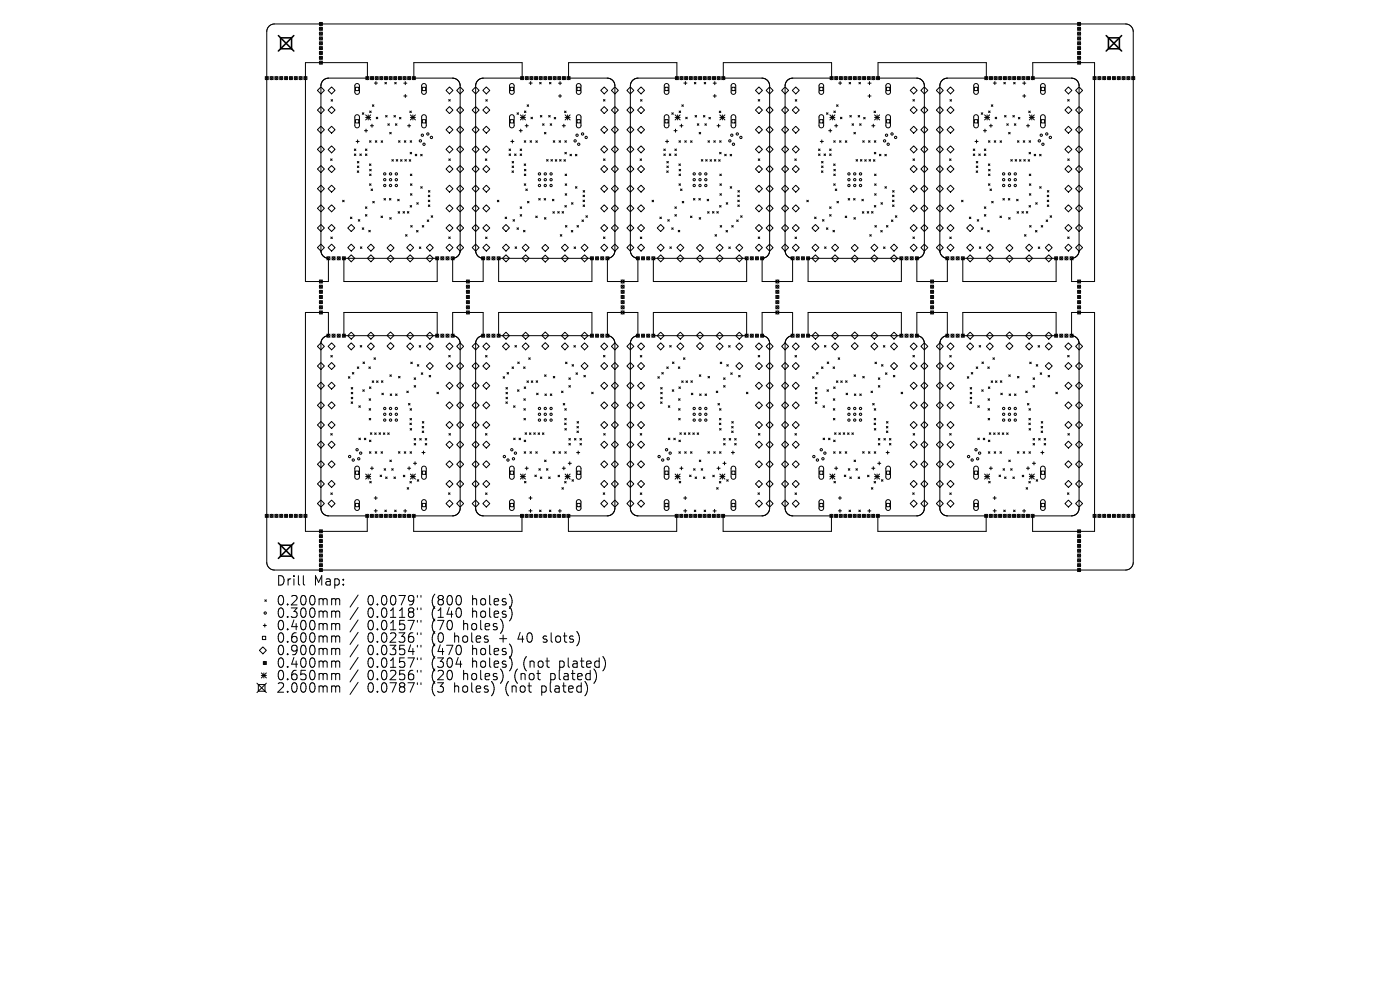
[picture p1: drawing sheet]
<svg xmlns="http://www.w3.org/2000/svg" width="297mm" height="210mm" viewBox="0 0 297 210" stroke-linecap="round" stroke-linejoin="round" font-family="sans-serif">
<defs><g id="words">
<g font-size="2.8">
<text x="58.5" y="124.5">Drill</text>
<text x="66.5" y="124.5">Map:</text>
<text x="58.5" y="128.7">0.200mm</text>
<text x="58.5" y="131.3">0.300mm</text>
<text x="78" y="128.7">0.0079&quot;</text>
<text x="78" y="131.3">0.0118&quot;</text>
<text x="91.7" y="128.7">(800</text>
<text x="91.7" y="131.3">(140</text>
<text x="100.5" y="128.7">holes)</text>
<text x="100.5" y="131.3">holes)</text>
<text x="58.5" y="134">0.400mm</text>
<text x="58.5" y="136.6">0.600mm</text>
<text x="78" y="134">0.0157&quot;</text>
<text x="78" y="136.6">0.0236&quot;</text>
<text x="91.7" y="134">(70</text>
<text x="91.7" y="136.6">(0</text>
<text x="96.6" y="136.6">holes</text>
<text x="98.5" y="134">holes)</text>
<text x="106.4" y="136.6">+</text>
<text x="110.6" y="136.6">40</text>
<text x="116.1" y="136.6">slots)</text>
<text x="58.5" y="139.3">0.900mm</text>
<text x="58.5" y="141.9">0.400mm</text>
<text x="78" y="139.3">0.0354&quot;</text>
<text x="78" y="141.9">0.0157&quot;</text>
<text x="91.7" y="139.3">(470</text>
<text x="91.7" y="141.9">(304</text>
<text x="100.5" y="139.3">holes)</text>
<text x="100.5" y="141.9">holes)</text>
<text x="111.5" y="141.9">(not</text>
<text x="119.3" y="141.9">plated)</text>
<text x="58.5" y="144.6">0.650mm</text>
<text x="58.5" y="147.2">2.000mm</text>
<text x="78" y="144.6">0.0256&quot;</text>
<text x="78" y="147.2">0.0787&quot;</text>
<text x="91.7" y="144.6">(20</text>
<text x="91.7" y="147.2">(3</text>
<text x="96.6" y="147.2">holes)</text>
<text x="98.5" y="144.6">holes)</text>
<text x="107.7" y="147.2">(not</text>
<text x="109.6" y="144.6">(not</text>
<text x="115.5" y="147.2">plated)</text>
<text x="117.4" y="144.6">plated)</text>
</g>
</g></defs>
<g fill="none" stroke="#000" stroke-width=".21">
<path d="M56.3 16.2l.6 .7M56.9 16.2l-.6 .7M57.1 5.6l.5-.4 .6-.1h180.6a1.64 1.64 0 0 1 1.6 1.6v112.6a1.64 1.64 0 0 1-1.6 1.6h-180.6a1.64 1.64 0 0 1-1.6-1.6v-112.6l.1-.6zM57.3 16.2l.6 .7M57.9 16.2l-.6 .7M58.3 16.2l.7 .7M59 16.2l-.7 .7M59.3 16.2l.7 .7M60 16.2l-.7 .7M60.4 16.2l.6 .7M61 16.2l-.6 .7M61.4 16.2l.6 .7"/>
<path d="M62 16.2l-.6 .7M62.4 16.2l.7 .7M63.1 16.2l-.7 .7M63.4 16.2l.7 .7M64.1 16.2l-.7 .7M64.5 16.2l.6 .7M64.8 13.3h13.1v3.3h-8.4l-.9 .4-.5 1v35.2l.1 .6 .4 .5 .5 .4 .6 .1v4.9h-4.9zM65.1 16.2l-.6 .7M67.3 19.2l.8-.8 .7 .8-.7 .7zM67.8 11.9l.6 .7M67.8 10.9l.6 .7M67.8 4.8l.6 .6"/>
<path d="M67.8 5.8l.6 .6M67.8 6.8l.6 .7M67.8 7.8l.6 .7M67.8 8.9l.6 .6M67.8 9.9l.6 .6M67.8 13l.6 .6M68.4 4.8l-.6 .6M68.4 5.8l-.6 .6M68.4 6.8l-.6 .7M68.4 7.8l-.6 .7M68.4 8.9l-.6 .6M68.4 9.9l-.6 .6"/>
<path d="M68.4 10.9l-.6 .7M68.4 11.9l-.6 .7M68.4 13l-.6 .6M69.6 19.2l.7-.8 .8 .8-.8 .7zM75.4 18.5h.7v.7h-.7zM75.4 17.9l.5-.2 .3 .4v1.5l-.4 .4-.3-.1-.2-.3v-1.4zM77.6 16.2l.7 .7M78.3 16.2l-.7 .7M78.6 16.2l.7 .7M79.3 16.2l-.7 .7M79.4 17.6h.7M79.6 16.2l.6 .7"/>
<path d="M79.7 17.3v.6M80.2 16.2l-.6 .7M80.6 16.2l.6 .7M81.2 16.2l-.6 .7M81.6 16.2l.6 .7M81.7 17.5l.3 .3M82 17.5l-.3 .3M82.2 16.2l-.6 .7M82.5 16.2l.7 .7M83.2 16.2l-.7 .7M83.5 16.2l.7 .7M83.7 17.5l.4 .3"/>
<path d="M84.1 17.5l-.4 .3M84.2 16.2l-.7 .7M84.5 16.2l.7 .7M85.2 16.2l-.7 .7M85.5 16.2l.7 .7M85.7 17.6h.6M86 17.3v.7M86.2 16.2l-.7 .7M86.5 16.2l.6 .7M87.1 16.2l-.6 .7M87.5 16.2l.6 .7M88.1 16.2l-.6 .7"/>
<path d="M89.6 18.5h.7v.7h-.7zM89.6 17.9l.5-.2 .3 .4v1.5l-.4 .4-.3-.1-.2-.3v-1.4zM94.6 19.2l.8-.8 .7 .8-.7 .7zM96.9 19.2l.7-.8 .8 .8-.8 .7zM100.2 19.2l.7-.8 .7 .8-.7 .7zM102.4 19.2l.8-.8 .7 .8-.7 .7zM108.2 18.5h.7v.7h-.7zM108.2 17.9l.6-.2 .3 .4v1.5l-.4 .4-.4-.1-.2-.3v-1.4zM110.4 16.2l.7 .7M111.1 16.2l-.7 .7M111.4 16.2l.7 .7M112.1 16.2l-.7 .7"/>
<path d="M112.2 17.6h.7M112.4 16.2l.7 .7M112.6 17.3v.6M113.1 16.2l-.7 .7M113.4 16.2l.7 .7M114.1 16.2l-.7 .7M114.4 16.2l.6 .7M114.5 17.5l.3 .3M114.8 17.5l-.3 .3M115 16.2l-.6 .7M115.4 16.2l.6 .7M116 16.2l-.6 .7"/>
<path d="M116.3 16.2l.7 .7M116.6 17.5l.3 .3M116.9 17.5l-.3 .3M117 16.2l-.7 .7M117.3 16.2l.7 .7M118 16.2l-.7 .7M118.3 16.2l.7 .7M118.5 17.6h.6M118.8 17.3v.7M119 16.2l-.7 .7M119.3 16.2l.7 .7M120 16.2l-.7 .7"/>
<path d="M120.3 16.2l.6 .7M120.9 16.2l-.6 .7M122.4 18.5h.7v.7h-.7zM122.4 17.9l.5-.2 .4 .4v1.5l-.4 .4-.4-.1-.2-.3v-1.4zM127.4 19.2l.8-.8 .7 .8-.7 .7zM129.7 19.2l.7-.8 .8 .8-.8 .7zM133 19.2l.7-.8 .8 .8-.8 .7zM135.3 19.2l.7-.8 .7 .8-.7 .7zM141.1 18.5h.7v.7h-.7zM141.1 17.9l.4-.2 .4 .4v1.5l-.4 .4-.4-.1-.2-.3v-1.4zM143.3 16.2l.6 .7M143.9 16.2l-.6 .7"/>
<path d="M144.3 16.2l.6 .7M144.9 16.2l-.6 .7M145.1 17.6h.6M145.2 16.2l.7 .7M145.4 17.3v.6M145.9 16.2l-.7 .7M146.2 16.2l.7 .7M146.9 16.2l-.7 .7M147.2 16.2l.7 .7M147.3 17.5l.3 .3M147.6 17.5l-.3 .3M147.9 16.2l-.7 .7"/>
<path d="M148.2 16.2l.6 .7M148.8 16.2l-.6 .7M149.2 16.2l.6 .7M149.4 17.5l.3 .3M149.7 17.5l-.3 .3M149.8 16.2l-.6 .7M150.2 16.2l.6 .7M150.8 16.2l-.6 .7M151.1 16.2l.7 .7M151.3 17.6h.7M151.6 17.3v.7M151.8 16.2l-.7 .7"/>
<path d="M152.1 16.2l.7 .7M152.8 16.2l-.7 .7M153.1 16.2l.7 .7M153.8 16.2l-.7 .7M155.2 18.5h.7v.7h-.7zM155.2 17.9l.6-.2 .3 .4v1.5l-.4 .4-.4-.1-.2-.3v-1.4zM160.3 19.2l.7-.8 .7 .8-.7 .7zM162.5 19.2l.8-.8 .7 .8-.7 .7zM165.8 19.2l.8-.8 .7 .8-.7 .7zM168.8 18.4l.8 .8-.8 .7-.7-.7zM173.9 18.5h.7v.7h-.7zM173.9 17.9l.5-.2 .3 .4v1.5l-.4 .4-.3-.1-.2-.3-.1-1.4z"/>
<path d="M176.1 16.2l.6 .7M176.7 16.2l-.6 .7M177.1 16.2l.6 .7M177.7 16.2l-.6 .7M177.9 17.6h.7M178.1 16.2l.6 .7M178.2 17.3v.6M178.7 16.2l-.6 .7M179 16.2l.7 .7M179.7 16.2l-.7 .7M180 16.2l.7 .7M180.1 17.5l.4 .3"/>
<path d="M180.5 17.5l-.4 .3M180.7 16.2l-.7 .7M181 16.2l.7 .7M181.7 16.2l-.7 .7M182 16.2l.7 .7M182.2 17.5l.3 .3M182.5 17.5l-.3 .3M182.7 16.2l-.7 .7M183 16.2l.6 .7M183.6 16.2l-.6 .7M184 16.2l.6 .7M184.1 17.6h.7"/>
<path d="M184.5 17.3v.7M184.6 16.2l-.6 .7M185 16.2l.6 .7M185.6 16.2l-.6 .7M185.9 16.2l.7 .7M186.6 16.2l-.7 .7M188.1 18.5h.7v.7h-.7zM188.1 17.9l.5-.2 .3 .4v1.5l-.4 .4-.4-.1-.2-.3v-1.4zM193.1 19.2l.7-.8 .8 .8-.8 .7zM195.4 19.2l.7-.8 .7 .8-.7 .7zM199.4 18.4l.7 .8-.7 .7-.8-.7zM201.6 18.4l.8 .8-.8 .7-.7-.7z"/>
<path d="M206.7 18.5h.7v.7h-.7zM206.7 17.9l.5-.2 .3 .4v1.5l-.4 .4-.3-.1-.2-.3v-1.4zM208.9 16.2l.7 .7M209.6 16.2l-.7 .7M209.9 16.2l.7 .7M210.6 16.2l-.7 .7M210.7 17.6h.7M210.9 16.2l.6 .7M211.1 17.3v.6M211.5 16.2l-.6 .7M211.9 16.2l.6 .7M212.5 16.2l-.6 .7"/>
<path d="M212.9 16.2l.6 .7M213 17.5l.3 .3M213.3 17.5l-.3 .3M213.5 16.2l-.6 .7M213.8 16.2l.7 .7M214.5 16.2l-.7 .7M214.8 16.2l.7 .7M215 17.5l.4 .3M215.4 17.5l-.4 .3M215.5 16.2l-.7 .7M215.8 16.2l.7 .7M216.5 16.2l-.7 .7"/>
<path d="M216.8 16.2l.7 .7M217 17.6h.6M217.3 17.3v.7M217.5 16.2l-.7 .7M217.8 16.2l.6 .7M218.4 16.2l-.6 .7M218.8 16.2l.6 .7M219.1 13.3h13.1v46.4h-4.9v-4.9l.6-.1 .5-.4 .4-.4 .1-.7v-35.4l-.5-.8-1-.4h-8.3zM219.4 16.2l-.6 .7M220.9 18.5h.7v.7h-.7zM220.9 17.9l.5-.2 .3 .4v1.5l-.4 .4-.3-.1-.2-.3v-1.4zM225.9 19.2l.8-.8 .7 .8-.7 .7z"/>
<path d="M228.2 19.2l.7-.8 .8 .8-.8 .7zM228.6 4.8l.7 .6M228.6 5.8l.7 .6M228.6 6.8l.7 .7M228.6 7.8l.7 .7M228.6 8.9l.7 .6M228.6 9.9l.7 .6M228.6 10.9l.7 .7M228.6 11.9l.7 .7M228.6 13l.7 .6M229.3 5.8l-.7 .6M229.3 4.8l-.7 .6"/>
<path d="M229.3 6.8l-.7 .7M229.3 7.8l-.7 .7M229.3 8.9l-.7 .6M229.3 9.9l-.7 .6M229.3 10.9l-.7 .7M229.3 11.9l-.7 .7M229.3 13l-.7 .6M231.9 16.2l.6 .7M232.5 16.2l-.6 .7M232.9 16.2l.7 .7M233.6 16.2l-.7 .7M233.9 16.2l.7 .7"/>
<path d="M234.6 16.2l-.7 .7M235 16.2l.6 .7M235.6 16.2l-.6 .7M236 16.2l.6 .7M236.6 16.2l-.6 .7M237 16.2l.7 .7M237.7 16.2l-.7 .7M238 16.2l.7 .7M238.7 16.2l-.7 .7M239.1 16.2l.6 .7M239.7 16.2l-.6 .7M240.1 16.2l.6 .7"/>
<path d="M240.7 16.2l-.6 .7M67.3 23.3l.8-.7 .7 .7-.7 .8zM67.3 27.5l.8-.7 .7 .7-.7 .8zM67.3 35.9l.8-.8 .7 .8-.7 .7zM68.1 30.9l.7 .8-.7 .7-.8-.7zM68.1 39.3l.7 .7-.7 .8-.8-.8zM69.6 23.3l.7-.7 .8 .7-.8 .8zM69.6 27.5l.7-.7 .8 .7-.8 .8zM69.6 35.9l.7-.8 .8 .8-.8 .7zM70.1 33.7l.4 .3M70.2 21.1l.4 .4M70.3 30.9l.8 .8-.8 .7-.7-.7z"/>
<path d="M70.3 39.3l.8 .7-.8 .8-.7-.8zM70.5 33.7l-.4 .3M70.6 21.1l-.4 .4M75.2 31.6l.3 .3M75.2 32.7l.3 .3M75.4 25.4h.7v.7h-.7zM75.4 24.5l.5-.1 .3 .3v2l-.4 .4-.3-.1-.2-.3v-1.9zM75.5 31.6l-.3 .3M75.5 32.7l-.3 .3M75.5 30h.7M75.8 36.3l.3 .3M75.8 34.2l.3 .4"/>
<path d="M75.8 35.2l.3 .3M75.9 29.7v.6M76.1 36.3l-.3 .3M76.1 34.2l-.3 .4M76.1 35.2l-.3 .3M76.3 32.7l.4 .3M76.7 32.7l-.4 .3M76.9 23.9l.3 .4M77.2 23.9l-.3 .4M77.3 27.7h.7M77.5 31.6l.3 .3M77.5 32.7l.3 .3"/>
<path d="M77.6 24.4l1 1M77.6 24.9h1M77.7 27.4v.6M77.8 31.6l-.3 .3M77.8 32.7l-.3 .3M78.1 24.4v1M78.4 34.8l.3 .3M78.4 29.9l.3 .3M78.4 39l.3 .3M78.4 36.9l.3 .3M78.4 23.5l.3 .4M78.4 35.9l.3 .3"/>
<path d="M78.6 26.7h.6M78.6 24.4l-1 1M78.7 34.8l-.3 .3M78.7 29.9l-.3 .3M78.7 39l-.3 .3M78.7 36.9l-.3 .3M78.7 23.5l-.3 .4M78.7 35.9l-.3 .3M78.9 26.3v.7M79 22.2l.3 .4M79.3 22.2l-.3 .4M79.6 29.9l.3 .3"/>
<path d="M79.8 24.9l.3 .3M79.9 29.9l-.3 .3M80.1 24.9l-.3 .3M80.8 29.9l.4 .3M81.2 29.9l-.4 .3M81.8 24.5l.3 .3M82.1 24.5l-.3 .3M82.3 26.3l.3 .3M82.6 26.3l-.3 .3M82.7 28.1l.3 .3M83 28.1l-.3 .3M83.1 33.9l.4 .3"/>
<path d="M83.5 33.9l-.4 .3M83.6 24.5l.3 .3M83.9 26.3l.3 .3M83.9 24.5l-.3 .3M84 33.9l.4 .3M84.2 26.3l-.3 .3M84.4 33.9l-.4 .3M84.5 29.9l.4 .3M84.7 24.9l.4 .3M84.9 29.9l-.4 .3M85 33.9l.3 .3M85.1 24.9l-.4 .3"/>
<path d="M85.3 33.9l-.3 .3M85.7 20.4h.6M85.8 29.9l.3 .3M85.9 33.8l.3 .4M86 20v.7M86.1 29.9l-.3 .3M86.2 33.8l-.3 .4M86.5 26.7h.6M86.8 26.3v.7M86.8 33.9l.3 .3M86.9 23.6l.4 .3M87 32.3l.3 .3"/>
<path d="M87 29.9l.3 .3M87.1 36.9l.3 .4M87.1 24.9h1M87.1 24.4l1 1M87.1 39l.3 .3M87.1 33.9l-.3 .3M87.3 23.6l-.4 .3M87.3 32.3l-.3 .3M87.3 29.9l-.3 .3M87.4 36.9l-.3 .4M87.4 39l-.3 .3M87.6 24.4v1"/>
<path d="M88.1 32.7l.3 .3M88.1 24.4l-1 1M88.4 32.7l-.3 .3M89.2 32.7l.4 .4M89.3 39.6l.3 .3M89.6 32.7l-.4 .4M89.6 39.6l-.3 .3M89.6 25.4h.7v.7h-.7zM89.6 24.5l.5-.1 .3 .3v2l-.4 .4-.3-.1-.2-.3v-1.9zM94.6 23.3l.8-.7 .7 .7-.7 .8zM94.6 27.5l.8-.7 .7 .7-.7 .8zM94.6 35.9l.8-.8 .7 .8-.7 .7z"/>
<path d="M95.2 21.1l.3 .3M95.2 33.7l.3 .3M95.4 30.9l.7 .8-.7 .7-.8-.7zM95.4 39.3l.7 .7-.7 .8-.8-.8zM95.5 21.1l-.3 .3M95.5 33.7l-.3 .3M96.9 23.3l.7-.7 .8 .7-.8 .8zM97.6 26.8l.8 .7-.8 .8-.7-.8zM97.6 30.9l.8 .8-.8 .7-.7-.7zM97.6 35.1l.8 .8-.8 .7-.7-.7zM97.6 39.3l.8 .7-.8 .8-.7-.8zM100.2 23.3l.7-.7 .7 .7-.7 .8z"/>
<path d="M100.2 27.5l.7-.7 .7 .7-.7 .8zM100.2 35.9l.7-.8 .7 .8-.7 .7zM100.9 30.9l.7 .8-.7 .7-.7-.7zM100.9 39.3l.7 .7-.7 .8-.7-.8zM102.4 23.3l.8-.7 .7 .7-.7 .8zM103 33.7l.3 .3M103.1 21.1l.3 .4M103.2 26.8l.7 .7-.7 .8-.8-.8zM103.2 30.9l.7 .8-.7 .7-.8-.7zM103.2 35.1l.7 .8-.7 .7-.8-.7zM103.2 39.3l.7 .7-.7 .8-.8-.8zM103.3 33.7l-.3 .3"/>
<path d="M103.4 21.1l-.3 .4M108 31.6l.3 .3M108 32.7l.3 .3M108.2 25.4h.7v.7h-.7zM108.2 24.5l.6-.1 .3 .3v2l-.4 .4-.4-.1-.2-.3v-1.9zM108.3 31.6l-.3 .3M108.3 32.7l-.3 .3M108.4 30h.6M108.6 36.3l.3 .3M108.6 34.2l.4 .4M108.6 35.2l.4 .3M108.7 29.7v.6"/>
<path d="M108.9 36.3l-.3 .3M109 34.2l-.4 .4M109 35.2l-.4 .3M109.2 32.7l.3 .3M109.5 32.7l-.3 .3M109.7 23.9l.3 .4M110 23.9l-.3 .4M110.2 27.7h.6M110.3 31.6l.4 .3M110.3 32.7l.4 .3M110.4 24.9h1.1M110.4 24.4l1.1 1"/>
<path d="M110.5 27.4v.6M110.7 31.6l-.4 .3M110.7 32.7l-.4 .3M110.9 24.4v1M111.2 34.8l.3 .3M111.2 29.9l.3 .3M111.2 39l.3 .3M111.2 36.9l.4 .3M111.2 35.9l.4 .3M111.2 23.5l.4 .4M111.4 26.7h.7M111.5 24.4l-1.1 1"/>
<path d="M111.5 34.8l-.3 .3M111.5 29.9l-.3 .3M111.5 39l-.3 .3M111.6 36.9l-.4 .3M111.6 23.5l-.4 .4M111.6 35.9l-.4 .3M111.7 26.3v.7M111.8 22.2l.3 .4M112.1 22.2l-.3 .4M112.4 29.9l.4 .3M112.6 24.9l.4 .3M112.8 29.9l-.4 .3"/>
<path d="M113 24.9l-.4 .3M113.7 29.9l.3 .3M114 29.9l-.3 .3M114.6 24.5l.4 .3M115 24.5l-.4 .3M115.1 26.3l.3 .3M115.4 26.3l-.3 .3M115.5 28.1l.3 .3M115.8 28.1l-.3 .3M116 33.9l.3 .3M116.3 33.9l-.3 .3M116.4 24.5l.3 .3"/>
<path d="M116.7 26.3l.3 .3M116.7 24.5l-.3 .3M116.9 33.9l.3 .3M117 26.3l-.3 .3M117.2 33.9l-.3 .3M117.4 29.9l.3 .3M117.6 24.9l.3 .3M117.7 29.9l-.3 .3M117.8 33.9l.3 .3M117.9 24.9l-.3 .3M118.1 33.9l-.3 .3M118.5 20.4h.6"/>
<path d="M118.6 29.9l.3 .3M118.7 33.8l.3 .4M118.8 20v.7M118.9 29.9l-.3 .3M119 33.8l-.3 .4M119.3 26.7h.6M119.6 26.3v.7M119.6 33.9l.4 .3M119.8 23.6l.3 .3M119.8 32.3l.4 .3M119.8 29.9l.4 .3M119.9 36.9l.3 .4"/>
<path d="M119.9 24.9h1.1M119.9 24.4l1.1 1M119.9 39l.3 .3M120 33.9l-.4 .3M120.1 23.6l-.3 .3M120.2 32.3l-.4 .3M120.2 29.9l-.4 .3M120.2 36.9l-.3 .4M120.2 39l-.3 .3M120.4 24.4v1M120.9 32.7l.3 .3M121 24.4l-1.1 1"/>
<path d="M121.2 32.7l-.3 .3M122.1 32.7l.3 .4M122.1 39.6l.3 .3M122.4 32.7l-.3 .4M122.4 39.6l-.3 .3M122.4 25.4h.7v.7h-.7zM122.4 24.5l.5-.1 .4 .3v2l-.4 .4-.4-.1-.2-.3v-1.9zM127.4 23.3l.8-.7 .7 .7-.7 .8zM127.4 27.5l.8-.7 .7 .7-.7 .8zM127.4 35.9l.8-.8 .7 .8-.7 .7zM128 21.1l.3 .3M128 33.7l.4 .3"/>
<path d="M128.2 30.9l.7 .8-.7 .7-.8-.7zM128.2 39.3l.7 .7-.7 .8-.8-.8zM128.3 21.1l-.3 .3M128.4 33.7l-.4 .3M129.7 23.3l.7-.7 .8 .7-.8 .8zM129.7 27.5l.7-.7 .8 .7-.8 .8zM129.7 35.9l.7-.8 .8 .8-.8 .7zM130.4 30.9l.8 .8-.8 .7-.7-.7zM130.4 39.3l.8 .7-.8 .8-.7-.8zM133 23.3l.7-.7 .8 .7-.8 .8zM133 27.5l.7-.7 .8 .7-.8 .8zM133 35.9l.7-.8 .8 .8-.8 .7z"/>
<path d="M133.7 30.9l.8 .8-.8 .7-.7-.7zM133.7 39.3l.8 .7-.8 .8-.7-.8zM135.3 23.3l.7-.7 .7 .7-.7 .8zM135.3 27.5l.7-.7 .7 .7-.7 .8zM135.3 35.9l.7-.8 .7 .8-.7 .7zM135.8 33.7l.3 .3M135.9 21.1l.3 .4M136 30.9l.7 .8-.7 .7-.7-.7zM136 39.3l.7 .7-.7 .8-.7-.8zM136.1 33.7l-.3 .3M136.2 21.1l-.3 .4M140.8 31.6l.3 .3"/>
<path d="M140.8 32.7l.3 .3M141.1 25.4h.7v.7h-.7zM141.1 24.5l.4-.1 .4 .3v2l-.4 .4-.4-.1-.2-.3v-1.9zM141.1 31.6l-.3 .3M141.1 32.7l-.3 .3M141.2 30h.6M141.4 36.3l.4 .3M141.5 34.2l.3 .4M141.5 35.2l.3 .3M141.5 29.7v.6M141.8 36.3l-.4 .3M141.8 35.2l-.3 .3"/>
<path d="M141.8 34.2l-.3 .4M142 32.7l.3 .3M142.3 32.7l-.3 .3M142.5 23.9l.3 .4M142.8 23.9l-.3 .4M143 27.7h.6M143.2 31.6l.3 .3M143.2 32.7l.3 .3M143.2 24.9h1.1M143.2 24.4l1.1 1M143.3 27.4v.6M143.5 32.7l-.3 .3"/>
<path d="M143.5 31.6l-.3 .3M143.8 24.4v1M144 34.8l.3 .3M144 29.9l.4 .3M144 39l.4 .3M144 36.9l.4 .3M144.1 35.9l.3 .3M144.1 23.5l.3 .4M144.2 26.7h.7M144.3 24.4l-1.1 1M144.3 34.8l-.3 .3M144.4 29.9l-.4 .3"/>
<path d="M144.4 39l-.4 .3M144.4 36.9l-.4 .3M144.4 23.5l-.3 .4M144.4 35.9l-.3 .3M144.6 26.3v.7M144.6 22.2l.4 .4M145 22.2l-.4 .4M145.3 29.9l.3 .3M145.5 24.9l.3 .3M145.6 29.9l-.3 .3M145.8 24.9l-.3 .3M146.5 29.9l.3 .3"/>
<path d="M146.8 29.9l-.3 .3M147.5 24.5l.3 .3M147.8 24.5l-.3 .3M147.9 26.3l.4 .3M148.3 26.3l-.4 .3M148.3 28.1l.3 .3M148.6 28.1l-.3 .3M148.8 33.9l.3 .3M149.1 33.9l-.3 .3M149.2 24.5l.3 .3M149.5 26.3l.4 .3M149.5 24.5l-.3 .3"/>
<path d="M149.7 33.9l.3 .3M149.9 26.3l-.4 .3M150 33.9l-.3 .3M150.2 29.9l.3 .3M150.4 24.9l.3 .3M150.5 29.9l-.3 .3M150.6 33.9l.3 .3M150.7 24.9l-.3 .3M150.9 33.9l-.3 .3M151.3 20.4h.7M151.4 29.9l.4 .3M151.5 33.8l.4 .4"/>
<path d="M151.6 20v.7M151.8 29.9l-.4 .3M151.9 33.8l-.4 .4M152.1 26.7h.7M152.4 26.3v.7M152.5 33.9l.3 .3M152.6 23.6l.3 .3M152.7 32.3l.3 .3M152.7 29.9l.3 .3M152.7 36.9l.3 .4M152.7 24.9h1.1M152.7 24.4l1.1 1"/>
<path d="M152.7 39l.3 .3M152.8 33.9l-.3 .3M152.9 23.6l-.3 .3M153 32.3l-.3 .3M153 29.9l-.3 .3M153 36.9l-.3 .4M153 39l-.3 .3M153.2 24.4v1M153.7 32.7l.4 .3M153.8 24.4l-1.1 1M154.1 32.7l-.4 .3M154.9 32.7l.3 .4"/>
<path d="M154.9 39.6l.3 .3M155.2 32.7l-.3 .4M155.2 39.6l-.3 .3M155.2 25.4h.7v.7h-.7zM155.2 24.5l.6-.1 .3 .3v2l-.4 .4-.4-.1-.2-.3v-1.9zM160.3 23.3l.7-.7 .7 .7-.7 .8zM160.3 27.5l.7-.7 .7 .7-.7 .8zM160.3 35.9l.7-.8 .7 .8-.7 .7zM160.8 21.1l.4 .3M160.9 33.7l.3 .3M161 30.9l.7 .8-.7 .7-.7-.7zM161 39.3l.7 .7-.7 .8-.7-.8z"/>
<path d="M161.2 21.1l-.4 .3M161.2 33.7l-.3 .3M162.5 23.3l.8-.7 .7 .7-.7 .8zM162.5 27.5l.8-.7 .7 .7-.7 .8zM162.5 35.9l.8-.8 .7 .8-.7 .7zM163.3 30.9l.7 .8-.7 .7-.8-.7zM163.3 39.3l.7 .7-.7 .8-.8-.8zM165.8 23.3l.8-.7 .7 .7-.7 .8zM166.6 26.8l.7 .7-.7 .8-.8-.8zM166.6 30.9l.7 .8-.7 .7-.8-.7zM166.6 35.1l.7 .8-.7 .7-.8-.7zM166.6 39.3l.7 .7-.7 .8-.8-.8z"/>
<path d="M168.1 23.3l.7-.7 .8 .7-.8 .8zM168.6 33.7l.3 .3M168.7 21.1l.3 .4M168.8 26.8l.8 .7-.8 .8-.7-.8zM168.8 30.9l.8 .8-.8 .7-.7-.7zM168.8 35.1l.8 .8-.8 .7-.7-.7zM168.8 39.3l.8 .7-.8 .8-.7-.8zM168.9 33.7l-.3 .3M169 21.1l-.3 .4M173.6 31.6l.4 .3M173.6 32.7l.4 .3M173.9 25.4h.7v.7h-.7z"/>
<path d="M173.9 24.5l.5-.1 .3 .3v2l-.4 .4-.3-.1-.2-.3-.1-1.9zM174 31.6l-.4 .3M174 32.7l-.4 .3M174 30h.7M174.3 36.3l.3 .3M174.3 34.2l.3 .4M174.3 35.2l.3 .3M174.3 29.7v.6M174.6 36.3l-.3 .3M174.6 35.2l-.3 .3M174.6 34.2l-.3 .4M174.8 32.7l.3 .3"/>
<path d="M175.1 32.7l-.3 .3M175.3 23.9l.4 .4M175.7 23.9l-.4 .4M175.8 27.7h.7M176 31.6l.3 .3M176 32.7l.3 .3M176.1 24.9h1M176.1 24.4l1 1M176.1 27.4v.6M176.3 32.7l-.3 .3M176.3 31.6l-.3 .3M176.6 24.4v1"/>
<path d="M176.8 34.8l.4 .3M176.9 29.9l.3 .3M176.9 39l.3 .3M176.9 36.9l.3 .3M176.9 35.9l.3 .3M176.9 23.5l.3 .4M177.1 26.7h.6M177.1 24.4l-1 1M177.2 34.8l-.4 .3M177.2 29.9l-.3 .3M177.2 39l-.3 .3M177.2 36.9l-.3 .3"/>
<path d="M177.2 35.9l-.3 .3M177.2 23.5l-.3 .4M177.4 26.3v.7M177.5 22.2l.3 .4M177.8 22.2l-.3 .4M178.1 29.9l.3 .3M178.3 24.9l.3 .3M178.4 29.9l-.3 .3M178.6 24.9l-.3 .3M179.3 29.9l.4 .3M179.7 29.9l-.4 .3M180.3 24.5l.3 .3"/>
<path d="M180.6 24.5l-.3 .3M180.8 26.3l.3 .3M181.1 26.3l-.3 .3M181.1 28.1l.4 .3M181.5 28.1l-.4 .3M181.6 33.9l.3 .3M181.9 33.9l-.3 .3M182 24.5l.4 .3M182.4 26.3l.3 .3M182.4 24.5l-.4 .3M182.5 33.9l.4 .3M182.7 26.3l-.3 .3"/>
<path d="M182.9 33.9l-.4 .3M183 29.9l.3 .3M183.2 24.9l.3 .3M183.3 29.9l-.3 .3M183.4 33.9l.4 .3M183.5 24.9l-.3 .3M183.8 33.9l-.4 .3M184.1 20.4h.7M184.2 29.9l.4 .3M184.4 33.8l.3 .4M184.5 20v.7M184.6 29.9l-.4 .3"/>
<path d="M184.7 33.8l-.3 .4M184.9 26.7h.7M185.3 26.3v.7M185.3 33.9l.3 .3M185.4 23.6l.3 .3M185.5 32.3l.3 .3M185.5 29.9l.3 .3M185.5 36.9l.4 .4M185.5 24.9h1.1M185.5 24.4l1.1 1M185.5 39l.4 .3M185.6 33.9l-.3 .3"/>
<path d="M185.7 23.6l-.3 .3M185.8 32.3l-.3 .3M185.8 29.9l-.3 .3M185.9 36.9l-.4 .4M185.9 39l-.4 .3M186.1 24.4v1M186.6 32.7l.3 .3M186.6 24.4l-1.1 1M186.9 32.7l-.3 .3M187.7 32.7l.3 .4M187.7 39.6l.4 .3M188 32.7l-.3 .4"/>
<path d="M188.1 39.6l-.4 .3M188.1 25.4h.7v.7h-.7zM188.1 24.5l.5-.1 .3 .3v2l-.4 .4-.4-.1-.2-.3v-1.9zM193.1 23.3l.7-.7 .8 .7-.8 .8zM193.1 27.5l.7-.7 .8 .7-.8 .8zM193.1 31.7l.7-.8 .8 .8-.8 .7zM193.1 35.9l.7-.8 .8 .8-.8 .7zM193.7 21.1l.3 .3M193.7 33.7l.3 .3M194 21.1l-.3 .3M194 33.7l-.3 .3M195.4 23.3l.7-.7 .7 .7-.7 .8z"/>
<path d="M196.1 26.8l.7 .7-.7 .8-.7-.8zM196.1 30.9l.7 .8-.7 .7-.7-.7zM196.1 35.1l.7 .8-.7 .7-.7-.7zM196.1 39.3l.7 .7-.7 .8-.7-.8zM198.6 23.3l.8-.7 .7 .7-.7 .8zM199.4 26.8l.7 .7-.7 .8-.8-.8zM199.4 30.9l.7 .8-.7 .7-.8-.7zM199.4 35.1l.7 .8-.7 .7-.8-.7zM199.4 39.3l.7 .7-.7 .8-.8-.8zM201.4 33.7l.4 .3M201.5 21.1l.4 .4M201.6 22.6l.8 .7-.8 .8-.7-.8z"/>
<path d="M201.6 26.8l.8 .7-.8 .8-.7-.8zM201.6 30.9l.8 .8-.8 .7-.7-.7zM201.6 35.1l.8 .8-.8 .7-.7-.7zM201.6 39.3l.8 .7-.8 .8-.7-.8zM201.8 33.7l-.4 .3M201.9 21.1l-.4 .4M206.5 31.6l.3 .3M206.5 32.7l.3 .3M206.7 25.4h.7v.7h-.7zM206.7 24.5l.5-.1 .3 .3v2l-.4 .4-.3-.1-.2-.3v-1.9zM206.8 31.6l-.3 .3M206.8 32.7l-.3 .3"/>
<path d="M206.8 30h.7M207.1 36.3l.3 .3M207.1 34.2l.3 .4M207.1 35.2l.3 .3M207.2 29.7v.6M207.4 36.3l-.3 .3M207.4 35.2l-.3 .3M207.4 34.2l-.3 .4M207.6 32.7l.4 .3M208 32.7l-.4 .3M208.2 23.9l.3 .4M208.5 23.9l-.3 .4"/>
<path d="M208.6 27.7h.7M208.8 31.6l.3 .3M208.8 32.7l.3 .3M208.9 24.9h1M208.9 24.4l1 1M209 27.4v.6M209.1 31.6l-.3 .3M209.1 32.7l-.3 .3M209.4 24.4v1M209.7 34.8l.3 .3M209.7 29.9l.3 .3M209.7 39l.3 .3"/>
<path d="M209.7 36.9l.3 .3M209.7 35.9l.3 .3M209.7 23.5l.3 .4M209.9 26.7h.6M209.9 24.4l-1 1M210 34.8l-.3 .3M210 29.9l-.3 .3M210 39l-.3 .3M210 36.9l-.3 .3M210 35.9l-.3 .3M210 23.5l-.3 .4M210.2 26.3v.7"/>
<path d="M210.3 22.2l.3 .4M210.6 22.2l-.3 .4M210.9 29.9l.3 .3M211.1 24.9l.3 .3M211.2 29.9l-.3 .3M211.4 24.9l-.3 .3M212.1 29.9l.4 .3M212.5 29.9l-.4 .3M213.1 24.5l.3 .3M213.4 24.5l-.3 .3M213.6 26.3l.3 .3M213.9 26.3l-.3 .3"/>
<path d="M214 28.1l.3 .3M214.3 28.1l-.3 .3M214.4 33.9l.4 .3M214.8 33.9l-.4 .3M214.9 24.5l.3 .3M215.2 26.3l.3 .3M215.2 24.5l-.3 .3M215.4 33.9l.3 .3M215.5 26.3l-.3 .3M215.7 33.9l-.3 .3M215.8 29.9l.4 .3M216 24.9l.4 .3"/>
<path d="M216.2 29.9l-.4 .3M216.3 33.9l.3 .3M216.4 24.9l-.4 .3M216.6 33.9l-.3 .3M217 20.4h.6M217.1 29.9l.3 .3M217.2 33.8l.3 .4M217.3 20v.7M217.4 29.9l-.3 .3M217.5 33.8l-.3 .4M217.8 26.7h.6M218.1 26.3v.7"/>
<path d="M218.1 33.9l.3 .3M218.2 23.6l.4 .3M218.3 32.3l.3 .3M218.3 29.9l.3 .3M218.4 36.9l.3 .4M218.4 24.9h1M218.4 24.4l1 1M218.4 39l.3 .3M218.4 33.9l-.3 .3M218.6 23.6l-.4 .3M218.6 32.3l-.3 .3M218.6 29.9l-.3 .3"/>
<path d="M218.7 36.9l-.3 .4M218.7 39l-.3 .3M218.9 24.4v1M219.4 32.7l.3 .3M219.4 24.4l-1 1M219.7 32.7l-.3 .3M220.5 32.7l.4 .4M220.6 39.6l.3 .3M220.9 32.7l-.4 .4M220.9 39.6l-.3 .3M220.9 25.4h.7v.7h-.7zM220.9 24.5l.5-.1 .3 .3v2l-.4 .4-.3-.1-.2-.3v-1.9z"/>
<path d="M225.9 23.3l.8-.7 .7 .7-.7 .8zM225.9 27.5l.8-.7 .7 .7-.7 .8zM225.9 35.9l.8-.8 .7 .8-.7 .7zM226.5 21.1l.3 .3M226.5 33.7l.3 .3M226.7 30.9l.7 .8-.7 .7-.8-.7zM226.7 39.3l.7 .7-.7 .8-.8-.8zM226.8 21.1l-.3 .3M226.8 33.7l-.3 .3M228.2 23.3l.7-.7 .8 .7-.8 .8zM228.2 27.5l.7-.7 .8 .7-.8 .8zM228.2 31.7l.7-.8 .8 .8-.8 .7z"/>
<path d="M228.2 35.9l.7-.8 .8 .8-.8 .7zM67.3 44.2l.8-.7 .7 .7-.7 .7zM67.3 48.4l.8-.8 .7 .8-.7 .7zM67.3 52.5l.8-.7 .7 .7-.7 .8zM67.8 59.4l.6 .6M68.4 59.4l-.6 .6M69.3 54.5l.7 .6M69.6 44.2l.7-.7 .8 .7-.8 .7zM70 54.5l-.7 .6M70.2 50.3l.3 .3M70.3 47.6l.8 .8-.8 .7-.7-.7zM70.3 51.8l.8 .7-.8 .8-.7-.8z"/>
<path d="M70.4 54.5l.7 .6M70.5 50.3l-.3 .3M71.1 54.5l-.7 .6M71.5 54.5l.7 .6M72.2 54.5l-.7 .6M72.6 54.5l.7 .6M72.7 42.5l.3 .3M73 54.8h19.7v4.9h-19.7zM73 42.5l-.3 .3M73.3 54.5l-.7 .6M73.8 48.4l.7-.8 .8 .8-.8 .7zM73.8 52.5l.7-.7 .8 .7-.8 .8z"/>
<path d="M73.8 54.8l.7-.7 .8 .7-.8 .7zM74.3 46l.4 .4M74.7 46l-.4 .4M76 46.6l.3 .3M76.3 46.6l-.3 .3M76.5 52.4l.3 .3M76.8 52.4l-.3 .3M76.8 48.3l.4 .4M77.2 48.3l-.4 .4M77.5 43.9l.3 .3M77.5 45.5l.3 .4M77.8 43.9l-.3 .3"/>
<path d="M77.8 45.5l-.3 .4M78.2 48.9l.4 .3M78.6 48.9l-.4 .3M78.7 51.8l.7 .7-.7 .8-.8-.8zM78.7 54.1l.7 .7-.7 .7-.8-.7zM78.7 40.1l.3 .3M79 40.1l-.3 .3M79.1 42.7l.3 .3M79.4 42.7l-.3 .3M80.8 45.8l.4 .4M81.2 45.8l-.4 .4M81.5 42.1l.3 .3"/>
<path d="M81.8 42.1l-.3 .3M82.1 52.6l.8-.8 .7 .8-.7 .7zM82.1 54.9l.8-.8 .7 .8-.7 .7zM82.6 42.1l.3 .3M82.7 46.2l.3 .3M82.9 42.1l-.3 .3M83 46.2l-.3 .3M84.4 42.3l.3 .3M84.5 44.9l.3 .3M84.7 42.3l-.3 .3M84.8 44.9l-.3 .3M85.5 44.9l.3 .3"/>
<path d="M85.8 44.9l-.3 .3M86 49.8l.4 .3M86.4 49.8l-.4 .3M86.4 44.9l.3 .3M86.7 44.9l-.3 .3M87 43.6l.3 .3M87 51.8l.8 .7-.8 .8-.7-.8zM87 54.1l.8 .7-.8 .7-.7-.7zM87.1 41.1l.3 .3M87.1 47.8l.4 .4M87.3 43.6l-.3 .3M87.4 41.1l-.3 .3"/>
<path d="M87.5 47.8l-.4 .4M88.4 48.9l.3 .3M88.4 43l.3 .3M88.7 48.9l-.3 .3M88.7 43l-.3 .3M89 52.4l.3 .3M89.3 52.4l-.3 .3M89.6 47.8l.3 .4M89.9 47.8l-.3 .4M90.6 46.7l.4 .3M90.9 41.4l.3 .3M90.9 42.5l.3 .3"/>
<path d="M90.9 43.5l.3 .3M90.9 40.4l.3 .4M91 46.7l-.4 .3M91.2 51.8l.7 .7-.7 .8-.8-.8zM91.2 54.1l.7 .7-.7 .7-.8-.7zM91.2 41.4l-.3 .3M91.2 42.5l-.3 .3M91.2 43.5l-.3 .3M91.2 40.4l-.3 .4M91.5 45.8l.3 .3M91.8 45.8l-.3 .3M92.4 54.5l.7 .6"/>
<path d="M93.1 54.5l-.7 .6M93.5 54.5l.7 .6M94.2 54.5l-.7 .6M94.6 54.5l.7 .6M94.6 44.2l.8-.7 .7 .7-.7 .7zM94.6 48.4l.8-.8 .7 .8-.7 .7zM94.6 52.5l.8-.7 .7 .7-.7 .8zM95.2 50.3l.3 .3M95.3 54.5l-.7 .6M95.5 50.3l-.3 .3M95.7 54.5l.7 .6M96.1 54.8h-.1"/>
<path d="M96.4 54.5l-.7 .6M96.9 44.2l.7-.7 .8 .7-.8 .7zM97.6 53.2v-35.4l-.6-.8-.9-.4h-8.3v-3.3h23v3.3h-8.4l-.9 .4-.5 .8-.1 35.4M97.6 53.2l-.1 .6-.4 .5-1 .5M97.6 47.6l.8 .8-.8 .7-.7-.7zM97.6 51.8l.8 .7-.8 .8-.7-.8zM98.9 59.4l.7 .6M99.6 59.4l-.7 .6M100.2 44.2l.7-.7 .7 .7-.7 .7zM100.2 48.4l.7-.8 .7 .8-.7 .7zM100.2 52.5l.7-.7 .7 .7-.7 .8zM100.9 53.2l.2 .7 .3 .4 .5 .4 .6 .1v4.9h-6.5v-4.9"/>
<path d="M102.2 54.5l.6 .6M102.4 44.2l.8-.7 .7 .7-.7 .7zM102.8 54.5l-.6 .6M103 50.3l.3 .3M103.2 47.6l.7 .8-.7 .7-.8-.7zM103.2 51.8l.7 .7-.7 .8-.8-.8zM103.3 54.5l.6 .6M103.3 50.3l-.3 .3M103.9 54.5l-.6 .6M104.4 54.5l.6 .6M105 54.5l-.6 .6M105.5 54.5l.6 .6"/>
<path d="M105.5 42.5l.3 .3M105.8 54.8h19.8v4.9h-19.8zM105.8 42.5l-.3 .3M106.1 54.5l-.6 .6M106.6 48.4l.7-.8 .8 .8-.8 .7zM106.6 52.5l.7-.7 .8 .7-.8 .8zM106.6 54.8l.7-.7 .8 .7-.8 .7zM107.2 46l.3 .4M107.5 46l-.3 .4M108.8 46.6l.4 .3M109.2 46.6l-.4 .3M109.3 52.4l.3 .3"/>
<path d="M109.6 52.4l-.3 .3M109.7 48.3l.3 .4M110 48.3l-.3 .4M110.3 43.9l.4 .3M110.3 45.5l.4 .4M110.7 43.9l-.4 .3M110.7 45.5l-.4 .4M111.1 48.9l.3 .3M111.4 48.9l-.3 .3M111.5 51.8l.7 .7-.7 .8-.7-.8zM111.5 54.1l.7 .7-.7 .7-.7-.7zM111.5 40.1l.4 .3"/>
<path d="M111.9 40.1l-.4 .3M111.9 42.7l.3 .3M112.2 42.7l-.3 .3M113.7 45.8l.3 .4M114 45.8l-.3 .4M114.3 42.1l.3 .3M114.6 42.1l-.3 .3M114.9 52.6l.8-.8 .7 .8-.7 .7zM114.9 54.9l.8-.8 .7 .8-.7 .7zM115.4 42.1l.4 .3M115.5 46.2l.3 .3M115.8 42.1l-.4 .3"/>
<path d="M115.8 46.2l-.3 .3M117.2 42.3l.3 .3M117.3 44.9l.3 .3M117.5 42.3l-.3 .3M117.6 44.9l-.3 .3M118.3 44.9l.3 .3M118.6 44.9l-.3 .3M118.9 49.8l.3 .3M119.2 49.8l-.3 .3M119.2 44.9l.4 .3M119.6 44.9l-.4 .3M119.8 43.6l.4 .3"/>
<path d="M119.8 51.8l.8 .7-.8 .8-.7-.8zM119.8 54.1l.8 .7-.8 .7-.7-.7zM119.9 41.1l.3 .3M119.9 47.8l.4 .4M120.2 43.6l-.4 .3M120.2 41.1l-.3 .3M120.3 47.8l-.4 .4M121.2 48.9l.3 .3M121.2 43l.4 .3M121.5 48.9l-.3 .3M121.6 43l-.4 .3M121.8 52.4l.3 .3"/>
<path d="M122.1 52.4l-.3 .3M122.4 47.8l.3 .4M122.7 47.8l-.3 .4M123.3 52.5l.7-.7 .8 .7-.8 .8zM123.3 54.8l.7-.7 .8 .7-.8 .7zM123.5 46.7l.3 .3M123.7 41.4l.3 .3M123.7 42.5l.3 .3M123.7 43.5l.3 .3M123.7 40.4l.3 .4M123.8 46.7l-.3 .3M124 41.4l-.3 .3"/>
<path d="M124 42.5l-.3 .3M124 43.5l-.3 .3M124 40.4l-.3 .4M124.3 45.8l.3 .3M124.6 45.8l-.3 .3M125.2 54.5l.7 .6M125.9 54.5l-.7 .6M126.3 54.5l.7 .6M127 54.5l-.7 .6M127.4 54.5l.7 .6M127.4 44.2l.8-.7 .7 .7-.7 .7zM127.4 48.4l.8-.8 .7 .8-.7 .7z"/>
<path d="M127.4 52.5l.8-.7 .7 .7-.7 .8zM128 50.3l.3 .3M128.1 54.5l-.7 .6M128.3 50.3l-.3 .3M128.5 54.5l.7 .6M128.9 54.8h.1M129.2 54.5l-.7 .6M129.7 44.2l.7-.7 .8 .7-.8 .7zM129.7 48.4l.7-.8 .8 .8-.8 .7zM129.7 52.5l.7-.7 .8 .7-.8 .8zM130.4 53.2v-35.4l-.5-.8-.9-.4h-8.4v-3.3h23v3.3h-8.5l-.9 .4-.4 .9-.1 35.3 .2 .7 .3 .4 .5 .4 .6 .1v4.9h-6.4v-4.9M130.4 53.2l-.1 .6-.4 .5-1 .5"/>
<path d="M131.8 59.4l.6 .6M132.4 59.4l-.6 .6M133 44.2l.7-.7 .8 .7-.8 .7zM133 48.4l.7-.8 .8 .8-.8 .7zM133 52.5l.7-.7 .8 .7-.8 .8zM135 54.5l.7 .6M135.3 44.2l.7-.7 .7 .7-.7 .7zM135.3 48.4l.7-.8 .7 .8-.7 .7zM135.3 52.5l.7-.7 .7 .7-.7 .8zM135.7 54.5l-.7 .6M135.8 50.3l.4 .3M136.1 54.5l.6 .6"/>
<path d="M136.2 50.3l-.4 .3M136.7 54.5l-.6 .6M137.2 54.5l.6 .6M137.8 54.5l-.6 .6M138.3 54.5l.6 .6M138.3 42.5l.4 .3M138.6 54.8h19.8v4.9h-19.8zM138.7 42.5l-.4 .3M138.9 54.5l-.6 .6M139.4 48.4l.8-.8 .7 .8-.7 .7zM139.4 52.5l.8-.7 .7 .7-.7 .8zM139.4 54.8l.8-.7 .7 .7-.7 .7z"/>
<path d="M140 46l.3 .4M140.3 46l-.3 .4M141.7 46.6l.3 .3M142 46.6l-.3 .3M142.1 52.4l.3 .3M142.4 52.4l-.3 .3M142.5 48.3l.3 .4M142.8 48.3l-.3 .4M143.2 43.9l.3 .3M143.2 45.5l.3 .4M143.5 43.9l-.3 .3M143.5 45.5l-.3 .4"/>
<path d="M143.9 48.9l.3 .3M144.2 48.9l-.3 .3M144.3 51.8l.8 .7-.8 .8-.7-.8zM144.3 54.1l.8 .7-.8 .7-.7-.7zM144.4 40.1l.3 .3M144.7 40.1l-.3 .3M144.7 42.7l.4 .3M145.1 42.7l-.4 .3M146.5 45.8l.3 .4M146.8 45.8l-.3 .4M147.1 42.1l.3 .3M147.4 42.1l-.3 .3"/>
<path d="M147.8 52.6l.7-.8 .7 .8-.7 .7zM147.8 54.9l.7-.8 .7 .8-.7 .7zM148.3 42.1l.3 .3M148.3 46.2l.3 .3M148.6 42.1l-.3 .3M148.6 46.2l-.3 .3M150 42.3l.3 .3M150.1 44.9l.3 .3M150.3 42.3l-.3 .3M150.4 44.9l-.3 .3M151.1 44.9l.4 .3M151.5 44.9l-.4 .3"/>
<path d="M151.7 49.8l.3 .3M151.9 52.5l.8-.7 .7 .7-.7 .8zM151.9 54.8l.8-.7 .7 .7-.7 .7zM152 49.8l-.3 .3M152.1 44.9l.3 .3M152.4 44.9l-.3 .3M152.7 43.6l.3 .3M152.7 41.1l.3 .3M152.8 47.8l.3 .4M153 43.6l-.3 .3M153 41.1l-.3 .3M153.1 47.8l-.3 .4"/>
<path d="M154 48.9l.3 .3M154.1 43l.3 .3M154.3 48.9l-.3 .3M154.4 43l-.3 .3M154.6 52.4l.3 .3M154.9 52.4l-.3 .3M155.2 47.8l.4 .4M155.6 47.8l-.4 .4M156.1 52.5l.7-.7 .8 .7-.8 .8zM156.1 54.8l.7-.7 .8 .7-.8 .7zM156.3 46.7l.3 .3M156.5 41.4l.3 .3"/>
<path d="M156.5 42.5l.3 .3M156.5 43.5l.3 .3M156.5 40.4l.4 .4M156.6 46.7l-.3 .3M156.8 41.4l-.3 .3M156.8 42.5l-.3 .3M156.8 43.5l-.3 .3M156.9 40.4l-.4 .4M157.1 45.8l.3 .3M157.4 45.8l-.3 .3M158.1 54.5l.6 .6M158.7 54.5l-.6 .6"/>
<path d="M159.2 54.5l.6 .6M159.8 54.5l-.6 .6M160.3 54.5l.6 .6M160.3 44.2l.7-.7 .7 .7-.7 .7zM160.3 48.4l.7-.8 .7 .8-.7 .7zM160.3 52.5l.7-.7 .7 .7-.7 .8zM160.8 50.3l.4 .3M160.9 54.5l-.6 .6M161.2 50.3l-.4 .3M161.4 54.5l.6 .6M161.7 54.8v4.9h6.4v-4.9M161.7 54.8h.1"/>
<path d="M162 54.5l-.6 .6M162.5 44.2l.8-.7 .7 .7-.7 .7zM162.5 48.4l.8-.8 .7 .8-.7 .7zM162.5 52.5l.8-.7 .7 .7-.7 .8zM164.6 59.4l.6 .6M165.2 59.4l-.6 .6M165.8 44.2l.8-.7 .7 .7-.7 .7zM166.6 47.6l.7 .8-.7 .7-.8-.7zM166.6 51.8l.7 .7-.7 .8-.8-.8zM166.6 53.2v-35.4l.5-.8 .9-.4h8.4v-3.3h-23v3.3h8.5l.9 .4 .4 .9 .1 35.3-.5 1.1-.5 .4-.6 .1M166.6 53.2l.1 .6 .4 .5 1 .5M167.8 54.5l.7 .6"/>
<path d="M168.1 44.2l.7-.7 .8 .7-.8 .7zM168.1 54.8h.1M168.5 54.5l-.7 .6M168.7 50.3l.3 .3M168.8 47.6l.8 .8-.8 .7-.7-.7zM168.8 51.8l.8 .7-.8 .8-.7-.8zM168.9 54.5l.7 .6M169 50.3l-.3 .3M169.6 54.5l-.7 .6M170 54.5l.7 .6M170.7 54.5l-.7 .6M171.1 54.5l.7 .6"/>
<path d="M171.2 42.5l.3 .3M171.4 54.8h19.8v4.9h-19.8zM171.5 42.5l-.3 .3M171.8 54.5l-.7 .6M172.8 46l.3 .4M173 47.6l.7 .8-.7 .7-.7-.7zM173 51.8l.7 .7-.7 .8-.7-.8zM173 54.1l.7 .7-.7 .7-.7-.7zM173.1 46l-.3 .4M174.5 46.6l.3 .3M174.8 46.6l-.3 .3M174.9 52.4l.4 .3"/>
<path d="M175.3 52.4l-.4 .3M175.3 48.3l.3 .4M175.6 48.3l-.3 .4M176 43.9l.3 .3M176 45.5l.3 .4M176.3 43.9l-.3 .3M176.3 45.5l-.3 .4M176.4 52.5l.8-.7 .7 .7-.7 .8zM176.4 54.8l.8-.7 .7 .7-.7 .7zM176.7 48.9l.3 .3M177 48.9l-.3 .3M177.2 40.1l.3 .3"/>
<path d="M177.5 40.1l-.3 .3M177.6 42.7l.3 .3M177.9 42.7l-.3 .3M179.3 45.8l.3 .4M179.6 45.8l-.3 .4M179.9 42.1l.4 .3M180.3 42.1l-.4 .3M180.6 52.6l.7-.8 .8 .8-.8 .7zM180.6 54.9l.7-.8 .8 .8-.8 .7zM181.1 42.1l.3 .3M181.1 46.2l.4 .3M181.4 42.1l-.3 .3"/>
<path d="M181.5 46.2l-.4 .3M182.8 42.3l.4 .3M182.9 44.9l.4 .3M183.2 42.3l-.4 .3M183.3 44.9l-.4 .3M184 44.9l.3 .3M184.3 44.9l-.3 .3M184.5 49.8l.3 .3M184.8 52.5l.7-.7 .7 .7-.7 .8zM184.8 54.8l.7-.7 .7 .7-.7 .7zM184.8 49.8l-.3 .3M184.9 44.9l.3 .3"/>
<path d="M185.2 44.9l-.3 .3M185.5 43.6l.3 .3M185.5 41.1l.4 .3M185.6 47.8l.3 .4M185.8 43.6l-.3 .3M185.9 41.1l-.4 .3M185.9 47.8l-.3 .4M186.8 48.9l.4 .3M186.9 43l.3 .3M187.2 48.9l-.4 .3M187.2 43l-.3 .3M187.4 52.4l.4 .3"/>
<path d="M187.8 52.4l-.4 .3M188.1 47.8l.3 .4M188.4 47.8l-.3 .4M189.1 46.7l.3 .3M189.3 41.4l.4 .3M189.3 42.5l.4 .3M189.3 43.5l.4 .3M189.4 40.4l.3 .4M189.4 46.7l-.3 .3M189.7 51.8l.7 .7-.7 .8-.8-.8zM189.7 54.1l.7 .7-.7 .7-.8-.7zM189.7 41.4l-.4 .3"/>
<path d="M189.7 42.5l-.4 .3M189.7 43.5l-.4 .3M189.7 40.4l-.3 .4M189.9 45.8l.4 .3M190.3 45.8l-.4 .3M190.9 54.5l.7 .6M191.6 54.5l-.7 .6M192 54.5l.6 .6M192.6 54.5l-.6 .6M193.1 54.5l.6 .6M193.1 40l.7-.7 .8 .7-.8 .8zM193.1 44.2l.7-.7 .8 .7-.8 .7z"/>
<path d="M193.1 48.4l.7-.8 .8 .8-.8 .7zM193.1 52.5l.7-.7 .8 .7-.8 .8zM193.7 50.3l.3 .3M193.7 54.5l-.6 .6M194 50.3l-.3 .3M194.2 54.5l.6 .6M194.8 54.5l-.6 .6M195.4 44.2l.7-.7 .7 .7-.7 .7zM196.1 53.2l-.1-35.4-.5-.8-.9-.4h-8.3v-3.3h22.9v3.3h-8.3l-.9 .4-.6 .8v35.4M196.1 53.2l-.2 .7-.3 .4-.5 .4-.6 .1v4.9h6.5v-4.9M196.1 47.6l.7 .8-.7 .7-.7-.7zM196.1 51.8l.7 .7-.7 .8-.7-.8z"/>
<path d="M197.4 59.4l.7 .6M198.1 59.4l-.7 .6M198.6 44.2l.8-.7 .7 .7-.7 .7zM199.4 47.6l.7 .8-.7 .7-.8-.7zM199.4 51.8l.7 .7-.7 .8-.8-.8zM199.4 53.2l.1 .6 .4 .5 1 .5M200.6 54.5l.7 .6M200.9 44.2l.7-.7 .8 .7-.8 .7zM200.9 54.8h.1M201.3 54.5l-.7 .6M201.5 50.3l.3 .3M201.6 47.6l.8 .8-.8 .7-.7-.7z"/>
<path d="M201.6 51.8l.8 .7-.8 .8-.7-.8zM201.7 54.5l.7 .6M201.8 50.3l-.3 .3M202.4 54.5l-.7 .6M202.8 54.5l.7 .6M203.5 54.5l-.7 .6M203.9 54.5l.7 .6M204 42.5l.3 .3M204.3 54.8h19.7v4.9h-19.7zM204.3 42.5l-.3 .3M204.6 54.5l-.7 .6M205.1 48.4l.7-.8 .8 .8-.8 .7z"/>
<path d="M205.1 52.5l.7-.7 .8 .7-.8 .8zM205.1 54.8l.7-.7 .8 .7-.8 .7zM205.6 46l.4 .4M206 46l-.4 .4M207.3 46.6l.3 .3M207.6 46.6l-.3 .3M207.8 52.4l.3 .3M208.1 52.4l-.3 .3M208.1 48.3l.4 .4M208.5 48.3l-.4 .4M208.8 43.9l.3 .3M208.8 45.5l.3 .4"/>
<path d="M209.1 43.9l-.3 .3M209.1 45.5l-.3 .4M209.5 48.9l.4 .3M209.9 48.9l-.4 .3M210 51.8l.7 .7-.7 .8-.8-.8zM210 54.1l.7 .7-.7 .7-.8-.7zM210 40.1l.3 .3M210.3 40.1l-.3 .3M210.4 42.7l.3 .3M210.7 42.7l-.3 .3M212.1 45.8l.4 .4M212.5 45.8l-.4 .4"/>
<path d="M212.8 42.1l.3 .3M213.1 42.1l-.3 .3M213.4 52.6l.8-.8 .7 .8-.7 .7zM213.4 54.9l.8-.8 .7 .8-.7 .7zM213.9 42.1l.3 .3M214 46.2l.3 .3M214.2 42.1l-.3 .3M214.3 46.2l-.3 .3M215.7 42.3l.3 .3M215.8 44.9l.3 .3M216 42.3l-.3 .3M216.1 44.9l-.3 .3"/>
<path d="M216.8 44.9l.3 .3M217.1 44.9l-.3 .3M217.3 49.8l.4 .3M217.7 49.8l-.4 .3M217.7 44.9l.3 .3M218 44.9l-.3 .3M218.3 43.6l.3 .3M218.3 51.8l.8 .7-.8 .8-.7-.8zM218.3 54.1l.8 .7-.8 .7-.7-.7zM218.4 41.1l.3 .3M218.4 47.8l.4 .4M218.6 43.6l-.3 .3"/>
<path d="M218.7 41.1l-.3 .3M218.8 47.8l-.4 .4M219.7 48.9l.3 .3M219.7 43l.3 .3M220 48.9l-.3 .3M220 43l-.3 .3M220.3 52.4l.3 .3M220.6 52.4l-.3 .3M220.9 47.8l.3 .4M221.2 47.8l-.3 .4M221.8 52.5l.7-.7 .7 .7-.7 .8zM221.8 54.8l.7-.7 .7 .7-.7 .7z"/>
<path d="M221.9 46.7l.4 .3M222.2 41.4l.3 .3M222.2 42.5l.3 .3M222.2 43.5l.3 .3M222.2 40.4l.3 .4M222.3 46.7l-.4 .3M222.5 41.4l-.3 .3M222.5 42.5l-.3 .3M222.5 43.5l-.3 .3M222.5 40.4l-.3 .4M222.8 45.8l.3 .3M223.1 45.8l-.3 .3"/>
<path d="M223.7 54.5l.7 .6M224.4 54.5l-.7 .6M224.8 54.5l.7 .6M225.5 54.5l-.7 .6M225.9 54.5l.7 .6M225.9 44.2l.8-.7 .7 .7-.7 .7zM226.5 50.3l.3 .3M226.6 54.5l-.7 .6M226.7 47.6l.7 .8-.7 .7-.8-.7zM226.7 51.8l.7 .7-.7 .8-.8-.8zM226.8 50.3l-.3 .3M227 54.5l.7 .6"/>
<path d="M227.7 54.5l-.7 .6M228.2 40l.7-.7 .8 .7-.8 .8zM228.2 44.2l.7-.7 .8 .7-.8 .7zM228.2 48.4l.7-.8 .8 .8-.8 .7zM228.2 52.5l.7-.7 .8 .7-.8 .8zM228.6 59.4l.7 .6M229.3 59.4l-.7 .6M64.8 66.3h4.9v4.9l-.6 .1-.5 .4-.4 .5-.1 .6v35.4l.6 .8 .9 .4h8.3v3.3h-13.1zM67.3 73.5l.8-.8 .7 .8-.7 .7zM67.8 60.5l.6 .6M67.8 61.6l.6 .6M67.8 62.7l.6 .6"/>
<path d="M67.8 63.8l.6 .6M67.8 64.9l.6 .6M67.8 66l.6 .6M68.1 76.9l.7 .7-.7 .8-.8-.8zM68.4 60.5l-.6 .6M68.4 61.6l-.6 .6M68.4 62.7l-.6 .6M68.4 63.8l-.6 .6M68.4 64.9l-.6 .6M68.4 66l-.6 .6M69.3 70.9l.7 .6M69.6 73.5l.7-.8 .8 .8-.8 .7z"/>
<path d="M70 70.9l-.7 .6M70.2 75.4l.3 .3M70.3 76.9l.8 .7-.8 .8-.7-.8zM70.4 70.9l.7 .6M70.5 75.4l-.3 .3M71.1 70.9l-.7 .6M71.5 70.9l.7 .6M72.2 70.9l-.7 .6M72.6 70.9l.7 .6M73 66.3h19.7v4.9h-19.7zM73.3 70.9l-.7 .6M73.8 71.2l.7-.7 .8 .7-.8 .7z"/>
<path d="M73.8 73.5l.7-.8 .8 .8-.8 .7zM73.9 79.9l.3 .3M74.2 79.9l-.3 .3M74.7 79l.4 .3M75.1 79l-.4 .3M75.8 77.8l.3 .4M76.1 77.8l-.3 .4M76.4 73.3l.3 .3M76.7 73.3l-.3 .3M77 76.8l.3 .3M77.3 76.8l-.3 .3M77.9 71.2l.8-.7 .7 .7-.7 .7z"/>
<path d="M77.9 73.5l.8-.8 .7 .8-.7 .7zM78.3 77.8l.3 .4M78.6 77.8l-.3 .4M79.3 75.9l.4 .3M79.7 75.9l-.4 .3M82.1 71.2l.8-.8 .7 .8-.7 .7zM82.7 79.5l.3 .3M82.9 72.7l.7 .7-.7 .8-.8-.8zM83 79.5l-.3 .3M84.5 79.8l.4 .4M84.9 79.8l-.4 .4M86.3 71.2l.7-.7 .8 .7-.8 .7z"/>
<path d="M86.3 73.5l.7-.8 .8 .8-.8 .7zM87.1 76.8l.4 .3M87.5 76.8l-.4 .3M88.5 77.3l.4 .4M88.9 77.3l-.4 .4M88.9 73.3l.4 .3M89.3 73.3l-.4 .3M89.4 79.1l.3 .3M89.7 79.1l-.3 .3M90.4 71.2l.8-.7 .7 .7-.7 .7zM90.4 73.5l.8-.8 .7 .8-.7 .7zM91 79.6l.4 .4"/>
<path d="M91.2 76.9l.7 .7-.7 .8-.8-.8zM91.4 79.6l-.4 .4M92.4 70.9l.7 .6M93.1 70.9l-.7 .6M93.5 70.9l.7 .6M94.2 70.9l-.7 .6M94.6 70.9l.7 .6M94.6 73.5l.8-.8 .7 .8-.7 .7zM94.6 77.6l.8-.7 .7 .7-.7 .8zM95.2 75.4l.3 .3M95.3 70.9l-.7 .6M95.5 75.4l-.3 .3"/>
<path d="M95.7 70.9l.7 .6M96 66.3h6.5v4.9l-.6 .1-.5 .4-.3 .4-.2 .7 .1 35.5 .5 .8 .9 .3h8.3v3.3h-22.9v-3.3h8.4l.9-.4 .5-1v-35.2l-.1-.6-.4-.5-.5-.4-.6-.1zM96 71.2h.1M96.4 70.9l-.7 .6M96.9 73.5l.7-.8 .8 .8-.8 .7zM97.6 76.9l.8 .7-.8 .8-.7-.8zM98.9 66l.7 .6M98.9 62.7l.7 .6M98.9 60.5l.7 .6M98.9 61.6l.7 .6M98.9 63.8l.7 .6M98.9 64.9l.7 .6"/>
<path d="M99.6 60.5l-.7 .6M99.6 64.9l-.7 .6M99.6 61.6l-.7 .6M99.6 62.7l-.7 .6M99.6 63.8l-.7 .6M99.6 66l-.7 .6M100.2 73.5l.7-.8 .7 .8-.7 .7zM100.9 76.9l.7 .7-.7 .8-.7-.8zM102.2 70.9l.6 .6M102.4 73.5l.8-.8 .7 .8-.7 .7zM102.8 70.9l-.6 .6M103 75.4l.3 .3"/>
<path d="M103.2 76.9l.7 .7-.7 .8-.8-.8zM103.3 70.9l.6 .6M103.3 75.4l-.3 .3M103.9 70.9l-.6 .6M104.4 70.9l.6 .6M105 70.9l-.6 .6M105.5 70.9l.6 .6M105.8 66.3h19.8v4.9h-19.8zM106.1 70.9l-.6 .6M106.6 71.2l.7-.7 .8 .7-.8 .7zM106.6 73.5l.7-.8 .8 .8-.8 .7zM106.7 79.9l.4 .3"/>
<path d="M107.1 79.9l-.4 .3M107.6 79l.3 .3M107.9 79l-.3 .3M108.6 77.8l.3 .4M108.9 77.8l-.3 .4M109.2 73.3l.4 .3M109.6 73.3l-.4 .3M109.8 76.8l.4 .3M110.2 76.8l-.4 .3M110.8 71.2l.7-.7 .7 .7-.7 .7zM110.8 73.5l.7-.8 .7 .8-.7 .7zM111.1 77.8l.3 .4"/>
<path d="M111.4 77.8l-.3 .4M112.2 75.9l.3 .3M112.5 75.9l-.3 .3M114.9 71.2l.8-.8 .7 .8-.7 .7zM115.5 79.5l.4 .3M115.7 72.7l.7 .7-.7 .8-.8-.8zM115.9 79.5l-.4 .3M117.4 79.8l.3 .4M117.7 79.8l-.3 .4M119.1 71.2l.7-.7 .8 .7-.8 .7zM119.1 73.5l.7-.8 .8 .8-.8 .7zM120 76.8l.3 .3"/>
<path d="M120.3 76.8l-.3 .3M121.4 77.3l.3 .4M121.7 77.3l-.3 .4M121.7 73.3l.4 .3M122.1 73.3l-.4 .3M122.2 79.1l.3 .3M122.5 79.1l-.3 .3M123.3 71.2l.7-.7 .8 .7-.8 .7zM123.3 73.5l.7-.8 .8 .8-.8 .7zM123.9 79.6l.3 .4M124 76.9l.8 .7-.8 .8-.7-.8zM124.2 79.6l-.3 .4"/>
<path d="M125.2 70.9l.7 .6M125.9 70.9l-.7 .6M126.3 70.9l.7 .6M127 70.9l-.7 .6M127.4 70.9l.7 .6M127.4 73.5l.8-.8 .7 .8-.7 .7zM128 75.4l.3 .3M128.1 70.9l-.7 .6M128.2 76.9l.7 .7-.7 .8-.8-.8zM128.3 75.4l-.3 .3M128.5 70.9l.7 .6M128.9 71.2v-4.9h6.4v4.9"/>
<path d="M128.9 71.2h.1M128.9 71.2l1 .5 .4 .5 .1 .6v35.3l-.5 .9-.8 .4h-8.5v3.3h23v-3.3h-8.5l-.9-.4-.4-.9-.1-35.3 .5-1.1 .5-.4 .6-.1M129.2 70.9l-.7 .6M129.7 73.5l.7-.8 .8 .8-.8 .7zM130.4 76.9l.8 .7-.8 .8-.7-.8zM131.8 66l.6 .6M131.8 62.7l.6 .6M131.8 60.5l.6 .6M131.8 61.6l.6 .6M131.8 63.8l.6 .6M131.8 64.9l.6 .6M132.4 60.5l-.6 .6"/>
<path d="M132.4 64.9l-.6 .6M132.4 63.8l-.6 .6M132.4 61.6l-.6 .6M132.4 62.7l-.6 .6M132.4 66l-.6 .6M133 73.5l.7-.8 .8 .8-.8 .7zM133.7 76.9l.8 .7-.8 .8-.7-.8zM135 70.9l.6 .6M135.3 73.5l.7-.8 .7 .8-.7 .7zM135.3 71.2h.1M135.6 70.9l-.6 .6M135.8 75.4l.4 .3"/>
<path d="M136 76.9l.7 .7-.7 .8-.7-.8zM136.1 70.9l.6 .6M136.2 75.4l-.4 .3M136.7 70.9l-.6 .6M137.2 70.9l.6 .6M137.8 70.9l-.6 .6M138.3 70.9l.6 .6M138.6 66.3h19.8v4.9h-19.8zM138.9 70.9l-.6 .6M139.4 71.2l.8-.7 .7 .7-.7 .7zM139.4 73.5l.8-.8 .7 .8-.7 .7zM139.6 79.9l.3 .3"/>
<path d="M139.9 79.9l-.3 .3M140.4 79l.3 .3M140.7 79l-.3 .3M141.4 77.8l.4 .4M141.8 77.8l-.4 .4M142.1 73.3l.3 .3M142.4 73.3l-.3 .3M142.7 76.8l.3 .3M143 76.8l-.3 .3M143.6 71.2l.7-.7 .8 .7-.8 .7zM143.6 73.5l.7-.8 .8 .8-.8 .7zM143.9 77.8l.3 .4"/>
<path d="M144.2 77.8l-.3 .4M145 75.9l.3 .3M145.3 75.9l-.3 .3M147.8 71.2l.7-.8 .7 .8-.7 .7zM148.4 79.5l.3 .3M148.5 72.7l.7 .7-.7 .8-.7-.8zM148.7 79.5l-.3 .3M150.2 79.8l.3 .4M150.5 79.8l-.3 .4M151.9 71.2l.8-.7 .7 .7-.7 .7zM151.9 73.5l.8-.8 .7 .8-.7 .7zM152.8 76.8l.3 .3"/>
<path d="M153.1 76.8l-.3 .3M154.2 77.3l.3 .4M154.5 77.3l-.3 .4M154.6 73.3l.3 .3M154.9 73.3l-.3 .3M155 79.1l.3 .3M155.3 79.1l-.3 .3M156.1 71.2l.7-.7 .8 .7-.8 .7zM156.1 73.5l.7-.8 .8 .8-.8 .7zM156.7 79.6l.3 .4M156.8 76.9l.8 .7-.8 .8-.7-.8zM157 79.6l-.3 .4"/>
<path d="M158.1 70.9l.6 .6M158.7 70.9l-.6 .6M159.2 70.9l.6 .6M159.8 70.9l-.6 .6M160.3 70.9l.6 .6M160.3 73.5l.7-.8 .7 .8-.7 .7zM160.8 75.4l.4 .3M160.9 70.9l-.6 .6M161 76.9l.7 .7-.7 .8-.7-.8zM161.2 75.4l-.4 .3M161.4 70.9l.6 .6M161.7 66.3h6.4v4.9l-.6 .1-.4 .4-.4 .5-.1 .6v35.5l.5 .7 .9 .4h8.4v3.3h-23v-3.3h8.5l.9-.4 .4-.9 .1-35.3-.2-.7-.3-.4-.5-.4-.6-.1z"/>
<path d="M162 70.9l-.6 .6M162.5 73.5l.8-.8 .7 .8-.7 .7zM163.3 76.9l.7 .7-.7 .8-.8-.8zM164.6 66l.6 .6M164.6 62.7l.6 .6M164.6 60.5l.6 .6M164.6 61.6l.6 .6M164.6 63.8l.6 .6M164.6 64.9l.6 .6M165.2 60.5l-.6 .6M165.2 64.9l-.6 .6M165.2 63.8l-.6 .6"/>
<path d="M165.2 61.6l-.6 .6M165.2 62.7l-.6 .6M165.2 66l-.6 .6M165.8 73.5l.8-.8 .7 .8-.7 .7zM166.6 76.9l.7 .7-.7 .8-.8-.8zM167.8 70.9l.7 .6M168.1 73.5l.7-.8 .8 .8-.8 .7zM168.1 71.2h.1M168.5 70.9l-.7 .6M168.7 75.4l.3 .3M168.8 76.9l.8 .7-.8 .8-.7-.8zM168.9 70.9l.7 .6"/>
<path d="M169 75.4l-.3 .3M169.6 70.9l-.7 .6M170 70.9l.7 .6M170.7 70.9l-.7 .6M171.1 70.9l.7 .6M171.4 66.3h19.8v4.9h-19.8zM171.8 70.9l-.7 .6M172.3 71.2l.7-.7 .7 .7-.7 .7zM172.3 73.5l.7-.8 .7 .8-.7 .7zM172.4 79.9l.3 .3M172.7 79.9l-.3 .3M173.2 79l.3 .3"/>
<path d="M173.5 79l-.3 .3M174.3 77.8l.3 .4M174.6 77.8l-.3 .4M174.9 73.3l.3 .3M175.2 73.3l-.3 .3M175.5 76.8l.3 .3M175.8 76.8l-.3 .3M176.4 71.2l.8-.7 .7 .7-.7 .7zM176.4 73.5l.8-.8 .7 .8-.7 .7zM176.7 77.8l.4 .4M177.1 77.8l-.4 .4M177.8 75.9l.3 .3"/>
<path d="M178.1 75.9l-.3 .3M180.6 71.2l.7-.8 .8 .8-.8 .7zM181.2 79.5l.3 .3M181.3 72.7l.8 .7-.8 .8-.7-.8zM181.5 79.5l-.3 .3M183 79.8l.3 .4M183.3 79.8l-.3 .4M184.8 71.2l.7-.7 .7 .7-.7 .7zM184.8 73.5l.7-.8 .7 .8-.7 .7zM185.6 76.8l.3 .3M185.9 76.8l-.3 .3M187 77.3l.3 .4"/>
<path d="M187.3 77.3l-.3 .4M187.4 73.3l.3 .3M187.7 73.3l-.3 .3M187.8 79.1l.4 .3M188.2 79.1l-.4 .3M189.5 79.6l.3 .4M189.7 70.5l.7 .7-.7 .7-.8-.7zM189.7 72.7l.7 .8-.7 .7-.8-.7zM189.7 76.9l.7 .7-.7 .8-.8-.8zM189.8 79.6l-.3 .4M190.9 70.9l.7 .6M191.6 70.9l-.7 .6"/>
<path d="M192 70.9l.6 .6M192.6 70.9l-.6 .6M193.1 70.9l.6 .6M193.1 73.5l.7-.8 .8 .8-.8 .7zM193.1 77.6l.7-.7 .8 .7-.8 .8zM193.7 75.4l.3 .3M193.7 70.9l-.6 .6M194 75.4l-.3 .3M194.2 70.9l.6 .6M194.5 66.3h6.5l-.1 4.9-1 .5-.4 .5-.1 .6 .1 35.5 .5 .7 .9 .4h8.3v3.3h-23v-3.3h8.5l.9-.5 .5-.9v-35.2l-.2-.7-.3-.4-.5-.4-.6-.1zM194.8 70.9l-.6 .6M195.4 73.5l.7-.8 .7 .8-.7 .7z"/>
<path d="M196.1 76.9l.7 .7-.7 .8-.7-.8zM197.4 62.7l.7 .6M197.4 66l.7 .6M197.4 60.5l.7 .6M197.4 61.6l.7 .6M197.4 63.8l.7 .6M197.4 64.9l.7 .6M198.1 64.9l-.7 .6M198.1 63.8l-.7 .6M198.1 60.5l-.7 .6M198.1 61.6l-.7 .6M198.1 62.7l-.7 .6"/>
<path d="M198.1 66l-.7 .6M198.6 73.5l.8-.8 .7 .8-.7 .7zM199.4 76.9l.7 .7-.7 .8-.8-.8zM200.6 70.9l.7 .6M201 71.2h-.1M201.3 70.9l-.7 .6M201.5 75.4l.3 .3M201.6 72.7l.8 .8-.8 .7-.7-.7zM201.6 76.9l.8 .7-.8 .8-.7-.8zM201.7 70.9l.7 .6M201.8 75.4l-.3 .3M202.4 70.9l-.7 .6"/>
<path d="M202.8 70.9l.7 .6M203.5 70.9l-.7 .6M203.9 70.9l.7 .6M204.3 66.3h19.7v4.9h-19.7zM204.6 70.9l-.7 .6M205.1 71.2l.7-.7 .8 .7-.8 .7zM205.1 73.5l.7-.8 .8 .8-.8 .7zM205.2 79.9l.3 .3M205.5 79.9l-.3 .3M206 79l.4 .3M206.4 79l-.4 .3M207.1 77.8l.3 .4"/>
<path d="M207.4 77.8l-.3 .4M207.7 73.3l.3 .3M208 73.3l-.3 .3M208.3 76.8l.3 .3M208.6 76.8l-.3 .3M209.2 71.2l.8-.7 .7 .7-.7 .7zM209.2 73.5l.8-.8 .7 .8-.7 .7zM209.6 77.8l.3 .4M209.9 77.8l-.3 .4M210.6 75.9l.4 .3M211 75.9l-.4 .3M214 79.5l.3 .3"/>
<path d="M214.2 70.4l.7 .8-.7 .7-.8-.7zM214.2 72.7l.7 .7-.7 .8-.8-.8zM214.3 79.5l-.3 .3M215.8 79.8l.4 .4M216.2 79.8l-.4 .4M217.6 71.2l.7-.7 .8 .7-.8 .7zM217.6 73.5l.7-.8 .8 .8-.8 .7zM218.4 76.8l.4 .3M218.8 76.8l-.4 .3M219.8 77.3l.4 .4M220.2 77.3l-.4 .4M220.2 73.3l.4 .3"/>
<path d="M220.6 73.3l-.4 .3M220.7 79.1l.3 .3M221 79.1l-.3 .3M221.8 71.2l.7-.7 .7 .7-.7 .7zM221.8 73.5l.7-.8 .7 .8-.7 .7zM221.8 77.6l.7-.7 .7 .7-.7 .8zM222.3 79.6l.4 .4M222.7 79.6l-.4 .4M223.7 70.9l.7 .6M224.4 70.9l-.7 .6M224.8 70.9l.7 .6M225.5 70.9l-.7 .6"/>
<path d="M225.9 70.9l.7 .6M225.9 73.5l.8-.8 .7 .8-.7 .7zM226.5 75.4l.3 .3M226.6 70.9l-.7 .6M226.7 76.9l.7 .7-.7 .8-.8-.8zM226.8 75.4l-.3 .3M227 70.9l.7 .6M227.3 66.3h4.9v46.4h-13.1v-3.3h8.4l.9-.4 .5-1v-35.2l-.1-.7-.4-.4-.5-.4-.6-.1zM227.7 70.9l-.7 .6M228.2 73.5l.7-.8 .8 .8-.8 .7zM228.2 77.6l.7-.7 .8 .7-.8 .8zM228.6 60.5l.7 .6"/>
<path d="M228.6 61.6l.7 .6M228.6 62.7l.7 .6M228.6 63.8l.7 .6M228.6 64.9l.7 .6M228.6 66l.7 .6M229.3 60.5l-.7 .6M229.3 61.6l-.7 .6M229.3 62.7l-.7 .6M229.3 63.8l-.7 .6M229.3 64.9l-.7 .6M229.3 66l-.7 .6M67.3 81.8l.8-.7 .7 .7-.7 .7z"/>
<path d="M67.3 86l.8-.8 .7 .8-.7 .7zM67.3 90.1l.8-.7 .7 .7-.7 .8zM67.3 94.3l.8-.7 .7 .7-.7 .8zM67.3 98.5l.8-.8 .7 .8-.7 .7zM69.6 94.3l.7-.7 .8 .7-.8 .8zM70.2 92l.3 .3M70.3 81.1l.8 .7-.8 .7-.7-.7zM70.3 85.2l.8 .8-.8 .7-.7-.7zM70.3 89.4l.8 .7-.8 .8-.7-.8zM70.3 97.7l.8 .8-.8 .7-.7-.7zM70.5 92l-.3 .3M74.5 85.2l.3 .4"/>
<path d="M74.5 82.2l.3 .3M74.5 83.2l.3 .4M74.5 84.3l.3 .3M74.8 85.2l-.3 .4M74.8 82.2l-.3 .3M74.8 83.2l-.3 .4M74.8 84.3l-.3 .3M75.4 99.9h.7v.7h-.7zM75.4 99l.5-.1 .3 .4v2l-.4 .4-.3-.1-.2-.3v-2zM76.1 86.1l.3 .3M76.1 92.9l.4 .4M76.4 86.1l-.3 .3"/>
<path d="M76.5 92.9l-.4 .4M77 82.7l.3 .3M77.3 93l.3 .3M77.3 82.7l-.3 .3M77.6 93l-.3 .3M78.3 84.6l.3 .3M78.3 86.7l.3 .3M78.3 88.8l.3 .3M78.4 95.8l.3 .4M78.4 82.1l.3 .3M78.4 93.4l.3 .3M78.6 91.8l.3 .3"/>
<path d="M78.6 99.3h.6M78.6 84.6l-.3 .3M78.6 86.7l-.3 .3M78.6 88.8l-.3 .3M78.7 95.8l-.3 .4M78.7 82.1l-.3 .3M78.7 93.4l-.3 .3M78.9 91.8l-.3 .3M78.9 99v.7M79 80.8l.3 .3M79.3 80.8l-.3 .3M79.5 91.8l.3 .4"/>
<path d="M79.6 95.8l.3 .4M79.8 91.8l-.3 .4M79.9 80.8l.3 .3M79.9 95.8l-.3 .4M80.2 80.8l-.3 .3M80.4 91.8l.3 .3M80.7 91.8l-.3 .3M80.8 95.8l.4 .4M80.9 80.8l.3 .3M81 83.4l.3 .3M81.2 95.8l-.4 .4M81.2 80.8l-.3 .3"/>
<path d="M81.3 91.8l.4 .4M81.3 83.4l-.3 .3M81.5 99.4l.3 .3M81.7 91.8l-.4 .4M81.8 99.4l-.3 .3M82.2 91.8l.4 .4M82.6 91.8l-.4 .4M82.7 97.6l.3 .3M82.8 83.6l.3 .3M83 97.6l-.3 .3M83.1 83.6l-.3 .3M83.1 99.4l.3 .3"/>
<path d="M83.4 99.4l-.3 .3M83.9 83.6l.3 .3M84.2 83.6l-.3 .3M84.5 95.8l.4 .3M84.9 95.8l-.4 .3M85.8 95.8l.3 .4M86.1 95.8l-.3 .4M86.3 83l.3 .3M86.5 99.3h.6M86.6 83l-.3 .3M86.7 85.6l.3 .3M86.8 99v.7"/>
<path d="M87 89.8l.3 .3M87 88.8l.3 .3M87 85.6l-.3 .3M87 86.7l.3 .3M87 95.8l.3 .4M87 90.9l.3 .3M87.3 89.8l-.3 .3M87.3 88.8l-.3 .3M87.3 86.7l-.3 .3M87.3 95.8l-.3 .4M87.3 90.9l-.3 .3M87.7 98.3h.7"/>
<path d="M87.9 80.2l.3 .3M87.9 93l.3 .3M87.9 81.8l.3 .3M87.9 94.1l.3 .3M88 98v.6M88.2 80.2l-.3 .3M88.2 93l-.3 .3M88.2 81.8l-.3 .3M88.2 94.1l-.3 .3M89 93l.4 .3M89.4 93l-.4 .3M89.5 96h.7"/>
<path d="M89.6 90.5l.3 .3M89.6 91.4l.3 .4M89.6 89.4l.3 .4M89.6 99.9h.7v.7h-.7zM89.6 99l.5-.1 .3 .4v2l-.4 .4-.3-.1-.2-.3-.1-2zM89.8 95.7v.6M89.9 90.5l-.3 .3M89.9 91.4l-.3 .4M89.9 89.4l-.3 .4M90.2 93l.3 .3M90.2 94.1l.3 .3M90.5 93l-.3 .3"/>
<path d="M90.5 94.1l-.3 .3M92.7 83.2l.3 .3M93 83.2l-.3 .3M94.6 81.8l.8-.7 .7 .7-.7 .7zM94.6 86l.8-.8 .7 .8-.7 .7zM94.6 90.1l.8-.7 .7 .7-.7 .8zM94.6 94.3l.8-.7 .7 .7-.7 .8zM94.6 98.5l.8-.8 .7 .8-.7 .7zM95.2 92l.4 .3M95.6 92l-.4 .3M96.9 94.3l.7-.7 .8 .7-.8 .8zM97.6 81.1l.8 .7-.8 .7-.7-.7z"/>
<path d="M97.6 85.2l.8 .8-.8 .7-.7-.7zM97.6 89.4l.8 .7-.8 .8-.7-.8zM97.6 97.7l.8 .8-.8 .7-.7-.7zM100.2 81.8l.7-.7 .7 .7-.7 .7zM100.2 86l.7-.8 .7 .8-.7 .7zM100.2 90.1l.7-.7 .7 .7-.7 .8zM100.2 94.3l.7-.7 .7 .7-.7 .8zM100.2 98.5l.7-.8 .7 .8-.7 .7zM102.4 94.3l.8-.7 .7 .7-.7 .8zM103 92l.3 .3M103.2 81.1l.7 .7-.7 .7-.8-.7zM103.2 85.2l.7 .8-.7 .7-.8-.7z"/>
<path d="M103.2 89.4l.7 .7-.7 .8-.8-.8zM103.2 97.7l.7 .8-.7 .7-.8-.7zM103.3 92l-.3 .3M107.3 85.2l.3 .4M107.3 82.2l.4 .3M107.3 83.2l.4 .4M107.3 84.3l.4 .3M107.6 85.2l-.3 .4M107.7 82.2l-.4 .3M107.7 83.2l-.4 .4M107.7 84.3l-.4 .3M108.2 99.9h.7v.7h-.7z"/>
<path d="M108.2 99l.5-.1 .4 .4v2l-.4 .4-.4-.1-.2-.3v-2zM108.9 86.1l.4 .3M109 92.9l.3 .4M109.3 86.1l-.4 .3M109.3 92.9l-.3 .4M109.8 82.7l.3 .3M110.1 93l.3 .3M110.1 82.7l-.3 .3M110.4 93l-.3 .3M111.1 84.6l.4 .3M111.1 86.7l.4 .3M111.1 88.8l.4 .3"/>
<path d="M111.2 95.8l.3 .4M111.2 82.1l.3 .3M111.2 93.4l.3 .3M111.4 91.8l.3 .3M111.4 99.3h.7M111.5 84.6l-.4 .3M111.5 86.7l-.4 .3M111.5 88.8l-.4 .3M111.5 95.8l-.3 .4M111.5 82.1l-.3 .3M111.5 93.4l-.3 .3M111.7 91.8l-.3 .3"/>
<path d="M111.7 99v.7M111.8 80.8l.3 .3M112.1 80.8l-.3 .3M112.3 91.8l.3 .4M112.4 95.8l.4 .4M112.6 91.8l-.3 .4M112.7 80.8l.3 .3M112.8 95.8l-.4 .4M113 80.8l-.3 .3M113.2 91.8l.4 .3M113.6 91.8l-.4 .3M113.7 95.8l.3 .4"/>
<path d="M113.7 80.8l.4 .3M113.8 83.4l.4 .3M114 95.8l-.3 .4M114.1 80.8l-.4 .3M114.1 91.8l.4 .4M114.2 83.4l-.4 .3M114.3 99.4l.3 .3M114.5 91.8l-.4 .4M114.6 99.4l-.3 .3M115.1 91.8l.3 .4M115.4 91.8l-.3 .4M115.5 97.6l.4 .3"/>
<path d="M115.6 83.6l.3 .3M115.9 97.6l-.4 .3M115.9 83.6l-.3 .3M115.9 99.4l.3 .3M116.2 99.4l-.3 .3M116.7 83.6l.4 .3M117.1 83.6l-.4 .3M117.3 95.8l.4 .3M117.7 95.8l-.4 .3M118.6 95.8l.3 .4M118.9 95.8l-.3 .4M119.1 83l.4 .3"/>
<path d="M119.3 99.3h.6M119.5 83l-.4 .3M119.5 85.6l.3 .3M119.6 99v.7M119.8 89.8l.3 .3M119.8 88.8l.3 .3M119.8 85.6l-.3 .3M119.8 86.7l.3 .3M119.8 95.8l.3 .4M119.8 90.9l.4 .3M120.1 89.8l-.3 .3M120.1 88.8l-.3 .3"/>
<path d="M120.1 86.7l-.3 .3M120.1 95.8l-.3 .4M120.2 90.9l-.4 .3M120.5 98.3h.7M120.7 80.2l.3 .3M120.7 93l.3 .3M120.7 81.8l.3 .3M120.7 94.1l.3 .3M120.9 98v.6M121 80.2l-.3 .3M121 93l-.3 .3M121 81.8l-.3 .3"/>
<path d="M121 94.1l-.3 .3M121.9 93l.3 .3M122.2 93l-.3 .3M122.3 96h.7M122.4 90.5l.3 .3M122.4 91.4l.3 .4M122.4 89.4l.3 .4M122.4 99.9h.7v.7h-.7zM122.4 99l.5-.1 .4 .4v2l-.4 .4-.4-.1-.2-.3v-2zM122.7 95.7v.6M122.7 90.5l-.3 .3M122.7 91.4l-.3 .4"/>
<path d="M122.7 89.4l-.3 .4M123 93l.4 .3M123 94.1l.4 .3M123.4 93l-.4 .3M123.4 94.1l-.4 .3M125.5 83.2l.3 .3M125.8 83.2l-.3 .3M127.4 81.8l.8-.7 .7 .7-.7 .7zM127.4 90.1l.8-.7 .7 .7-.7 .8zM127.4 94.3l.8-.7 .7 .7-.7 .8zM127.4 98.5l.8-.8 .7 .8-.7 .7zM128.1 92l.3 .3"/>
<path d="M128.2 85.2l.7 .8-.7 .7-.8-.7zM128.4 92l-.3 .3M129.7 81.8l.7-.7 .8 .7-.8 .7zM129.7 90.1l.7-.7 .8 .7-.8 .8zM129.7 94.3l.7-.7 .8 .7-.8 .8zM129.7 98.5l.7-.8 .8 .8-.8 .7zM130.4 85.2l.8 .8-.8 .7-.7-.7zM133 81.8l.7-.7 .8 .7-.8 .7zM133 90.1l.7-.7 .8 .7-.8 .8zM133 94.3l.7-.7 .8 .7-.8 .8zM133 98.5l.7-.8 .8 .8-.8 .7zM133.7 85.2l.8 .8-.8 .7-.7-.7z"/>
<path d="M135.3 81.8l.7-.7 .7 .7-.7 .7zM135.3 90.1l.7-.7 .7 .7-.7 .8zM135.3 94.3l.7-.7 .7 .7-.7 .8zM135.3 98.5l.7-.8 .7 .8-.7 .7zM135.8 92l.3 .3M136 85.2l.7 .8-.7 .7-.7-.7zM136.1 92l-.3 .3M140.1 85.2l.4 .4M140.2 82.2l.3 .3M140.2 83.2l.3 .4M140.2 84.3l.3 .3M140.5 85.2l-.4 .4"/>
<path d="M140.5 82.2l-.3 .3M140.5 83.2l-.3 .4M140.5 84.3l-.3 .3M141.1 99.9h.7v.7h-.7zM141.1 99l.4-.1 .4 .4v2l-.4 .4-.4-.1-.2-.3v-2zM141.8 86.1l.3 .3M141.8 92.9l.3 .4M142.1 86.1l-.3 .3M142.1 92.9l-.3 .4M142.6 82.7l.3 .3M142.9 93l.4 .3M142.9 82.7l-.3 .3"/>
<path d="M143.3 93l-.4 .3M144 84.6l.3 .3M144 86.7l.3 .3M144 88.8l.3 .3M144 95.8l.3 .4M144 82.1l.3 .3M144 93.4l.3 .3M144.2 91.8l.3 .3M144.2 99.3h.7M144.3 84.6l-.3 .3M144.3 86.7l-.3 .3M144.3 88.8l-.3 .3"/>
<path d="M144.3 95.8l-.3 .4M144.3 82.1l-.3 .3M144.3 93.4l-.3 .3M144.5 91.8l-.3 .3M144.6 99v.7M144.6 80.8l.3 .3M144.9 80.8l-.3 .3M145.1 91.8l.4 .4M145.3 95.8l.3 .4M145.5 91.8l-.4 .4M145.5 80.8l.4 .3M145.6 95.8l-.3 .4"/>
<path d="M145.9 80.8l-.4 .3M146.1 91.8l.3 .3M146.4 91.8l-.3 .3M146.5 95.8l.3 .4M146.6 80.8l.3 .3M146.7 83.4l.3 .3M146.8 95.8l-.3 .4M146.9 80.8l-.3 .3M147 91.8l.3 .4M147 83.4l-.3 .3M147.1 99.4l.4 .3M147.3 91.8l-.3 .4"/>
<path d="M147.5 99.4l-.4 .3M147.9 91.8l.3 .4M148.2 91.8l-.3 .4M148.4 97.6l.3 .3M148.4 83.6l.3 .3M148.7 97.6l-.3 .3M148.7 99.4l.4 .3M148.7 83.6l-.3 .3M149.1 99.4l-.4 .3M149.6 83.6l.3 .3M149.9 83.6l-.3 .3M150.2 95.8l.3 .3"/>
<path d="M150.5 95.8l-.3 .3M151.4 95.8l.3 .4M151.7 95.8l-.3 .4M151.9 83l.4 .3M152.1 99.3h.7M152.3 83l-.4 .3M152.3 85.6l.3 .3M152.4 99v.7M152.6 89.8l.3 .3M152.6 88.8l.4 .3M152.6 85.6l-.3 .3M152.6 86.7l.4 .3"/>
<path d="M152.6 95.8l.4 .4M152.7 90.9l.3 .3M152.9 89.8l-.3 .3M153 88.8l-.4 .3M153 86.7l-.4 .3M153 95.8l-.4 .4M153 90.9l-.3 .3M153.4 98.3h.6M153.5 80.2l.3 .3M153.5 93l.3 .3M153.5 81.8l.3 .3M153.5 94.1l.3 .3"/>
<path d="M153.7 98v.6M153.8 80.2l-.3 .3M153.8 81.8l-.3 .3M153.8 93l-.3 .3M153.8 94.1l-.3 .3M154.7 93l.3 .3M155 93l-.3 .3M155.2 96h.6M155.2 90.5l.3 .3M155.2 91.4l.3 .4M155.2 89.4l.4 .4M155.2 99.9h.7v.7h-.7z"/>
<path d="M155.2 99l.5-.1 .4 .4v2l-.4 .4-.4-.1-.2-.3v-2zM155.5 95.7v.6M155.5 90.5l-.3 .3M155.5 91.4l-.3 .4M155.6 89.4l-.4 .4M155.9 93l.3 .3M155.9 94.1l.3 .3M156.2 93l-.3 .3M156.2 94.1l-.3 .3M158.3 83.2l.4 .3M158.7 83.2l-.4 .3M160.3 81.8l.7-.7 .7 .7-.7 .7z"/>
<path d="M160.3 90.1l.7-.7 .7 .7-.7 .8zM160.3 94.3l.7-.7 .7 .7-.7 .8zM160.3 98.5l.7-.8 .7 .8-.7 .7zM160.9 92l.3 .3M161 85.2l.7 .8-.7 .7-.7-.7zM161.2 92l-.3 .3M162.5 81.8l.8-.7 .7 .7-.7 .7zM162.5 90.1l.8-.7 .7 .7-.7 .8zM162.5 94.3l.8-.7 .7 .7-.7 .8zM162.5 98.5l.8-.8 .7 .8-.7 .7zM163.3 85.2l.7 .8-.7 .7-.8-.7zM165.8 94.3l.8-.7 .7 .7-.7 .8z"/>
<path d="M166.6 81.1l.7 .7-.7 .7-.8-.7zM166.6 85.2l.7 .8-.7 .7-.8-.7zM166.6 89.4l.7 .7-.7 .8-.8-.8zM166.6 97.7l.7 .8-.7 .7-.8-.7zM168.1 94.3l.7-.7 .8 .7-.8 .8zM168.6 92l.4 .3M168.8 81.1l.8 .7-.8 .7-.7-.7zM168.8 85.2l.8 .8-.8 .7-.7-.7zM168.8 89.4l.8 .7-.8 .8-.7-.8zM168.8 97.7l.8 .8-.8 .7-.7-.7zM169 92l-.4 .3M173 85.2l.3 .4"/>
<path d="M173 82.2l.3 .3M173 83.2l.3 .4M173 84.3l.3 .3M173.3 85.2l-.3 .4M173.3 82.2l-.3 .3M173.3 83.2l-.3 .4M173.3 84.3l-.3 .3M173.9 99.9h.7v.7h-.7zM173.9 99l.5-.1 .3 .4v2l-.4 .4-.3-.1-.2-.3-.1-2zM174.6 86.1l.3 .3M174.6 92.9l.3 .4M174.9 86.1l-.3 .3"/>
<path d="M174.9 92.9l-.3 .4M175.4 82.7l.4 .3M175.8 93l.3 .3M175.8 82.7l-.4 .3M176.1 93l-.3 .3M176.8 84.6l.3 .3M176.8 86.7l.3 .3M176.8 88.8l.3 .3M176.8 95.8l.4 .4M176.8 82.1l.4 .3M176.8 93.4l.4 .3M177 91.8l.4 .3"/>
<path d="M177.1 99.3h.6M177.1 84.6l-.3 .3M177.1 86.7l-.3 .3M177.1 88.8l-.3 .3M177.2 95.8l-.4 .4M177.2 82.1l-.4 .3M177.2 93.4l-.4 .3M177.4 91.8l-.4 .3M177.4 99v.7M177.4 80.8l.4 .3M177.8 80.8l-.4 .3M178 91.8l.3 .4"/>
<path d="M178.1 95.8l.3 .4M178.3 91.8l-.3 .4M178.4 80.8l.3 .3M178.4 95.8l-.3 .4M178.7 80.8l-.3 .3M178.9 91.8l.3 .3M179.2 91.8l-.3 .3M179.3 95.8l.3 .4M179.4 80.8l.3 .3M179.5 83.4l.3 .3M179.6 95.8l-.3 .4M179.7 80.8l-.3 .3"/>
<path d="M179.8 91.8l.3 .4M179.8 83.4l-.3 .3M180 99.4l.3 .3M180.1 91.8l-.3 .4M180.3 99.4l-.3 .3M180.7 91.8l.3 .4M181 91.8l-.3 .4M181.2 97.6l.3 .3M181.2 83.6l.4 .3M181.5 97.6l-.3 .3M181.6 99.4l.3 .3M181.6 83.6l-.4 .3"/>
<path d="M181.9 99.4l-.3 .3M182.4 83.6l.3 .3M182.7 83.6l-.3 .3M183 95.8l.3 .3M183.3 95.8l-.3 .3M184.2 95.8l.4 .4M184.6 95.8l-.4 .4M184.8 83l.3 .3M184.9 99.3h.7M185.1 83l-.3 .3M185.1 85.6l.4 .3M185.3 99v.7"/>
<path d="M185.4 89.8l.4 .3M185.5 88.8l.3 .3M185.5 85.6l-.4 .3M185.5 86.7l.3 .3M185.5 95.8l.3 .4M185.5 90.9l.3 .3M185.8 89.8l-.4 .3M185.8 88.8l-.3 .3M185.8 86.7l-.3 .3M185.8 95.8l-.3 .4M185.8 90.9l-.3 .3M186.2 98.3h.7"/>
<path d="M186.3 80.2l.4 .3M186.3 93l.4 .3M186.3 81.8l.4 .3M186.3 94.1l.4 .3M186.5 98v.6M186.7 80.2l-.4 .3M186.7 81.8l-.4 .3M186.7 93l-.4 .3M186.7 94.1l-.4 .3M187.5 93l.3 .3M187.8 93l-.3 .3M188 96h.6"/>
<path d="M188 90.5l.4 .3M188 91.4l.4 .4M188.1 89.4l.3 .4M188.1 99.9h.7v.7h-.7zM188.1 99l.4-.1 .4 .4v2l-.4 .4-.4-.1-.2-.3v-2zM188.3 95.7v.6M188.4 90.5l-.4 .3M188.4 91.4l-.4 .4M188.4 89.4l-.3 .4M188.7 93l.3 .3M188.7 94.1l.3 .3M189 93l-.3 .3"/>
<path d="M189 94.1l-.3 .3M191.2 83.2l.3 .3M191.5 83.2l-.3 .3M193.1 81.8l.7-.7 .8 .7-.8 .7zM193.1 86l.7-.8 .8 .8-.8 .7zM193.1 90.1l.7-.7 .8 .7-.8 .8zM193.1 94.3l.7-.7 .8 .7-.8 .8zM193.1 98.5l.7-.8 .8 .8-.8 .7zM193.7 92l.3 .3M194 92l-.3 .3M195.4 94.3l.7-.7 .7 .7-.7 .8zM196.1 81.1l.7 .7-.7 .7-.7-.7z"/>
<path d="M196.1 85.2l.7 .8-.7 .7-.7-.7zM196.1 89.4l.7 .7-.7 .8-.7-.8zM196.1 97.7l.7 .8-.7 .7-.7-.7zM198.6 94.3l.8-.7 .7 .7-.7 .8zM199.4 81.1l.7 .7-.7 .7-.8-.7zM199.4 85.2l.7 .8-.7 .7-.8-.7zM199.4 89.4l.7 .7-.7 .8-.8-.8zM199.4 97.7l.7 .8-.7 .7-.8-.7zM201.5 92l.3 .3M201.6 81.1l.8 .7-.8 .7-.7-.7zM201.6 85.2l.8 .8-.8 .7-.7-.7zM201.6 89.4l.8 .7-.8 .8-.7-.8z"/>
<path d="M201.6 93.6l.8 .7-.8 .8-.7-.8zM201.6 97.7l.8 .8-.8 .7-.7-.7zM201.8 92l-.3 .3M205.8 85.2l.3 .4M205.8 82.2l.3 .3M205.8 83.2l.3 .4M205.8 84.3l.3 .3M206.1 85.2l-.3 .4M206.1 82.2l-.3 .3M206.1 83.2l-.3 .4M206.1 84.3l-.3 .3M206.7 99.9h.7v.7h-.7z"/>
<path d="M206.7 99l.5-.1 .3 .4v2l-.4 .4-.3-.1-.2-.3v-2zM207.4 86.1l.3 .3M207.4 92.9l.4 .4M207.7 86.1l-.3 .3M207.8 92.9l-.4 .4M208.3 82.7l.3 .3M208.6 93l.3 .3M208.6 82.7l-.3 .3M208.9 93l-.3 .3M209.6 84.6l.3 .3M209.6 86.7l.3 .3M209.6 88.8l.3 .3"/>
<path d="M209.7 95.8l.3 .4M209.7 82.1l.3 .3M209.7 93.4l.3 .3M209.9 91.8l.3 .3M209.9 99.3h.6M209.9 84.6l-.3 .3M209.9 86.7l-.3 .3M209.9 88.8l-.3 .3M210 95.8l-.3 .4M210 82.1l-.3 .3M210 93.4l-.3 .3M210.2 91.8l-.3 .3"/>
<path d="M210.2 99v.7M210.3 80.8l.3 .3M210.6 80.8l-.3 .3M210.8 91.8l.3 .4M210.9 95.8l.3 .4M211.1 91.8l-.3 .4M211.2 80.8l.3 .3M211.2 95.8l-.3 .4M211.5 80.8l-.3 .3M211.7 91.8l.3 .3M212 91.8l-.3 .3M212.1 95.8l.4 .4"/>
<path d="M212.2 80.8l.3 .3M212.3 83.4l.3 .3M212.5 95.8l-.4 .4M212.5 80.8l-.3 .3M212.6 91.8l.4 .4M212.6 83.4l-.3 .3M212.8 99.4l.3 .3M213 91.8l-.4 .4M213.1 99.4l-.3 .3M213.5 91.8l.4 .4M213.9 91.8l-.4 .4M214 97.6l.3 .3"/>
<path d="M214.1 83.6l.3 .3M214.3 97.6l-.3 .3M214.4 99.4l.3 .3M214.4 83.6l-.3 .3M214.7 99.4l-.3 .3M215.2 83.6l.3 .3M215.5 83.6l-.3 .3M215.8 95.8l.4 .3M216.2 95.8l-.4 .3M217.1 95.8l.3 .4M217.4 95.8l-.3 .4M217.6 83l.3 .3"/>
<path d="M217.8 99.3h.6M217.9 83l-.3 .3M218 85.6l.3 .3M218.1 99v.7M218.3 89.8l.3 .3M218.3 88.8l.3 .3M218.3 85.6l-.3 .3M218.3 86.7l.3 .3M218.3 95.8l.3 .4M218.3 90.9l.3 .3M218.6 89.8l-.3 .3M218.6 88.8l-.3 .3"/>
<path d="M218.6 86.7l-.3 .3M218.6 95.8l-.3 .4M218.6 90.9l-.3 .3M219 98.3h.7M219.2 80.2l.3 .3M219.2 93l.3 .3M219.2 81.8l.3 .3M219.2 94.1l.3 .3M219.3 98v.6M219.5 80.2l-.3 .3M219.5 93l-.3 .3M219.5 81.8l-.3 .3"/>
<path d="M219.5 94.1l-.3 .3M220.3 93l.4 .3M220.7 93l-.4 .3M220.8 96h.7M220.9 90.5l.3 .3M220.9 91.4l.3 .4M220.9 89.4l.3 .4M220.9 99.9h.7v.7h-.7zM220.9 99l.5-.1 .3 .4v2l-.4 .4-.3-.1-.2-.3v-2zM221.1 95.7v.6M221.2 90.5l-.3 .3M221.2 91.4l-.3 .4"/>
<path d="M221.2 89.4l-.3 .4M221.5 93l.3 .3M221.5 94.1l.3 .3M221.8 93l-.3 .3M221.8 94.1l-.3 .3M224 83.2l.3 .3M224.3 83.2l-.3 .3M225.9 94.3l.8-.7 .7 .7-.7 .8zM226.5 92l.4 .3M226.7 81.1l.7 .7-.7 .7-.8-.7zM226.7 85.2l.7 .8-.7 .7-.8-.7zM226.7 89.4l.7 .7-.7 .8-.8-.8z"/>
<path d="M226.7 97.7l.7 .8-.7 .7-.8-.7zM226.9 92l-.4 .3M228.2 81.8l.7-.7 .8 .7-.8 .7zM228.2 86l.7-.8 .8 .8-.8 .7zM228.2 90.1l.7-.7 .8 .7-.8 .8zM228.2 94.3l.7-.7 .8 .7-.8 .8zM228.2 98.5l.7-.8 .8 .8-.8 .7zM56.3 109.1l.6 .7M56.9 109.1l-.6 .7M57.3 109.1l.6 .7M57.9 109.1l-.6 .7M58.3 109.1l.7 .7"/>
<path d="M59 109.1l-.7 .7M59.3 109.1l.7 .7M60 109.1l-.7 .7M60.4 109.1l.6 .7M61 109.1l-.6 .7M61.4 109.1l.6 .7M62 109.1l-.6 .7M62.4 109.1l.7 .7M63.1 109.1l-.7 .7M63.4 109.1l.7 .7M64.1 109.1l-.7 .7M64.5 109.1l.6 .7"/>
<path d="M65.1 109.1l-.6 .7M67.3 102.7l.8-.8 .7 .8-.7 .7zM67.3 106.8l.8-.7 .7 .7-.7 .8zM67.8 119.6l.6 .6M67.8 117.5l.6 .7M67.8 116.5l.6 .6M67.8 114.4l.6 .7M67.8 113.4l.6 .7M67.8 112.4l.6 .6M67.8 115.5l.6 .6M67.8 118.5l.6 .7M68.4 114.4l-.6 .7"/>
<path d="M68.4 118.5l-.6 .7M68.4 119.6l-.6 .6M68.4 112.4l-.6 .6M68.4 113.4l-.6 .7M68.4 115.5l-.6 .6M68.4 116.5l-.6 .6M68.4 117.5l-.6 .7M69.6 102.7l.7-.8 .8 .8-.8 .7zM70.2 104.6l.3 .3M70.3 106.1l.8 .7-.8 .8-.7-.8zM70.5 104.6l-.3 .3M75.4 106.8h.7v.7h-.7z"/>
<path d="M75.4 106.1l.5-.1 .3 .4v1.5l-.4 .4-.3-.1-.2-.3v-1.5zM77.6 100.6l1 1M77.6 101.1h1M77.6 109.1l.6 .7M78.1 100.6v1M78.2 109.1l-.6 .7M78.4 102.1l.4 .3M78.6 109.1l.6 .7M78.6 100.6l-1 1M78.8 102.1l-.4 .3M79.2 109.1l-.6 .7M79.4 105.6h.6"/>
<path d="M79.4 108.4h.6M79.6 109.1l.6 .7M79.7 105.3v.7M79.7 108v.7M80.2 109.1l-.6 .7M80.5 109.1l.7 .7M80.6 100.8l.4 .3M81 100.8l-.4 .3M81.2 109.1l-.7 .7M81.5 109.1l.7 .7M81.6 108.2l.4 .3M81.8 101.2l.3 .3"/>
<path d="M82 108.2l-.4 .3M82.1 101.2l-.3 .3M82.2 109.1l-.7 .7M82.5 109.1l.7 .7M83.2 109.1l-.7 .7M83.5 109.1l.6 .7M83.6 101.2l.3 .3M83.7 108.2l.3 .3M83.9 101.2l-.3 .3M84 108.2l-.3 .3M84.1 109.1l-.6 .7M84.5 109.1l.6 .7"/>
<path d="M85.1 109.1l-.6 .7M85.5 109.1l.6 .7M85.6 100.8l.3 .3M85.6 108.4h.7M85.9 100.8l-.3 .3M86 108.1v.6M86.1 109.1l-.6 .7M86.4 103.4l.3 .4M86.4 109.1l.7 .7M86.7 103.4l-.3 .4M87 102.1l.3 .4M87.1 101.1h1"/>
<path d="M87.1 100.6l1 1M87.1 109.1l-.7 .7M87.3 102.1l-.3 .4M87.4 109.1l.7 .7M87.6 100.6v1M88.1 109.1l-.7 .7M88.1 100.6l-1 1M88.5 101.8l.3 .3M88.8 101.8l-.3 .3M89.6 106.8h.7v.7h-.7zM89.6 106.1l.5-.1 .3 .4v1.5l-.4 .4-.3-.1-.2-.3-.1-1.5zM94.6 102.7l.8-.8 .7 .8-.7 .7z"/>
<path d="M94.6 106.8l.8-.7 .7 .7-.7 .8zM95.1 104.5l.4 .4M95.5 104.5l-.4 .4M96.9 102.7l.7-.8 .8 .8-.8 .7zM97.6 106.1l.8 .7-.8 .8-.7-.8zM100.2 102.7l.7-.8 .7 .8-.7 .7zM100.2 106.8l.7-.7 .7 .7-.7 .8zM102.4 102.7l.8-.8 .7 .8-.7 .7zM103 104.6l.3 .3M103.2 106.1l.7 .7-.7 .8-.8-.8zM103.3 104.6l-.3 .3M108.2 106.8h.7v.7h-.7z"/>
<path d="M108.2 106.1l.5-.1 .4 .4v1.5l-.4 .4-.4-.1-.2-.3v-1.5zM110.4 101.1h1.1M110.4 100.6l1.1 1M110.4 109.1l.7 .7M110.9 100.6v1M111.1 109.1l-.7 .7M111.3 102.1l.3 .3M111.4 109.1l.6 .7M111.5 100.6l-1.1 1M111.6 102.1l-.3 .3M112 109.1l-.6 .7M112.2 105.6h.7"/>
<path d="M112.2 108.4h.7M112.4 109.1l.6 .7M112.5 105.3v.7M112.5 108v.7M113 109.1l-.6 .7M113.4 109.1l.6 .7M113.5 100.8l.3 .3M113.8 100.8l-.3 .3M114 109.1l-.6 .7M114.3 109.1l.7 .7M114.5 108.2l.3 .3M114.6 101.2l.4 .3"/>
<path d="M114.8 108.2l-.3 .3M115 101.2l-.4 .3M115 109.1l-.7 .7M115.3 109.1l.7 .7M116 109.1l-.7 .7M116.3 109.1l.7 .7M116.4 101.2l.3 .3M116.5 108.2l.4 .3M116.7 101.2l-.3 .3M116.9 108.2l-.4 .3M117 109.1l-.7 .7M117.3 109.1l.7 .7"/>
<path d="M118 109.1l-.7 .7M118.3 109.1l.6 .7M118.4 100.8l.3 .3M118.4 108.4h.7M118.7 100.8l-.3 .3M118.8 108.1v.6M118.9 109.1l-.6 .7M119.2 103.4l.3 .4M119.3 109.1l.6 .7M119.5 103.4l-.3 .4M119.8 102.1l.3 .4M119.9 101.1h1.1"/>
<path d="M119.9 100.6l1.1 1M119.9 109.1l-.6 .7M120.1 102.1l-.3 .4M120.3 109.1l.6 .7M120.4 100.6v1M120.9 109.1l-.6 .7M121 100.6l-1.1 1M121.3 101.8l.4 .3M121.7 101.8l-.4 .3M122.4 106.8h.7v.7h-.7zM122.4 106.1l.5-.1 .4 .4v1.5l-.4 .4-.4-.1-.2-.3v-1.5zM127.4 102.7l.8-.8 .7 .8-.7 .7z"/>
<path d="M128 104.5l.3 .4M128.2 106.1l.7 .7-.7 .8-.8-.8zM128.3 104.5l-.3 .4M129.7 102.7l.7-.8 .8 .8-.8 .7zM130.4 106.1l.8 .7-.8 .8-.7-.8zM133 102.7l.7-.8 .8 .8-.8 .7zM133.7 106.1l.8 .7-.8 .8-.7-.8zM135.3 102.7l.7-.8 .7 .8-.7 .7zM135.8 104.6l.4 .3M136 106.1l.7 .7-.7 .8-.7-.8zM136.2 104.6l-.4 .3M141.1 106.8h.7v.7h-.7z"/>
<path d="M141.1 106.1l.4-.1 .4 .4v1.5l-.4 .4-.4-.1-.2-.3v-1.5zM143.2 100.6l1.1 1M143.2 101.1h1.1M143.2 109.1l.7 .7M143.8 100.6v1M143.9 109.1l-.7 .7M144.1 102.1l.3 .3M144.2 109.1l.7 .7M144.3 100.6l-1.1 1M144.4 102.1l-.3 .3M144.9 109.1l-.7 .7M145 105.6h.7"/>
<path d="M145 108.4h.7M145.2 109.1l.7 .7M145.4 105.3v.7M145.4 108v.7M145.9 109.1l-.7 .7M146.2 109.1l.6 .7M146.3 100.8l.3 .3M146.6 100.8l-.3 .3M146.8 109.1l-.6 .7M147.2 109.1l.6 .7M147.3 108.2l.3 .3M147.5 101.2l.3 .3"/>
<path d="M147.6 108.2l-.3 .3M147.8 101.2l-.3 .3M147.8 109.1l-.6 .7M148.2 109.1l.6 .7M148.8 109.1l-.6 .7M149.1 109.1l.7 .7M149.2 101.2l.3 .3M149.4 108.2l.3 .3M149.5 101.2l-.3 .3M149.7 108.2l-.3 .3M149.8 109.1l-.7 .7M150.1 109.1l.7 .7"/>
<path d="M150.8 109.1l-.7 .7M151.1 109.1l.7 .7M151.2 100.8l.3 .3M151.3 108.4h.6M151.5 100.8l-.3 .3M151.6 108.1v.6M151.8 109.1l-.7 .7M152 103.4l.4 .4M152.1 109.1l.7 .7M152.4 103.4l-.4 .4M152.6 102.1l.3 .4M152.7 101.1h1.1"/>
<path d="M152.7 100.6l1.1 1M152.8 109.1l-.7 .7M152.9 102.1l-.3 .4M153.1 109.1l.6 .7M153.2 100.6v1M153.7 109.1l-.6 .7M153.8 100.6l-1.1 1M154.2 101.8l.3 .3M154.5 101.8l-.3 .3M155.2 106.8h.7v.7h-.7zM155.2 106.1l.5-.1 .4 .4v1.5l-.4 .4-.4-.1-.2-.3v-1.5zM160.3 102.7l.7-.8 .7 .8-.7 .7z"/>
<path d="M160.8 104.5l.3 .4M161 106.1l.7 .7-.7 .8-.7-.8zM161.1 104.5l-.3 .4M162.5 102.7l.8-.8 .7 .8-.7 .7zM162.5 106.8l.8-.7 .7 .7-.7 .8zM165.8 102.7l.8-.8 .7 .8-.7 .7zM166.6 106.1l.7 .7-.7 .8-.8-.8zM168.7 104.6l.3 .3M168.8 101.9l.8 .8-.8 .7-.7-.7zM168.8 106.1l.8 .7-.8 .8-.7-.8zM169 104.6l-.3 .3M173.9 106.8h.7v.7h-.7z"/>
<path d="M173.9 106.1l.5-.1 .3 .4v1.5l-.4 .4-.3-.1-.2-.3-.1-1.5zM176 101.1h1.1M176 100.6l1.1 1M176.1 109.1l.6 .7M176.6 100.6v1M176.7 109.1l-.6 .7M176.9 102.1l.3 .3M177 109.1l.7 .7M177.1 100.6l-1.1 1M177.2 102.1l-.3 .3M177.7 109.1l-.7 .7M177.9 105.6h.6"/>
<path d="M177.9 108.4h.6M178 109.1l.7 .7M178.2 105.3v.7M178.2 108v.7M178.7 109.1l-.7 .7M179 109.1l.7 .7M179.1 100.8l.3 .3M179.4 100.8l-.3 .3M179.7 109.1l-.7 .7M180 109.1l.7 .7M180.1 108.2l.3 .3M180.3 101.2l.3 .3"/>
<path d="M180.4 108.2l-.3 .3M180.6 101.2l-.3 .3M180.7 109.1l-.7 .7M181 109.1l.6 .7M181.6 109.1l-.6 .7M182 109.1l.6 .7M182 101.2l.4 .3M182.2 108.2l.3 .3M182.4 101.2l-.4 .3M182.5 108.2l-.3 .3M182.6 109.1l-.6 .7M183 109.1l.6 .7"/>
<path d="M183.6 109.1l-.6 .7M183.9 109.1l.7 .7M184 100.8l.4 .3M184.1 108.4h.7M184.4 100.8l-.4 .3M184.4 108.1v.6M184.6 109.1l-.7 .7M184.9 103.4l.3 .4M184.9 109.1l.7 .7M185.2 103.4l-.3 .4M185.4 102.1l.4 .4M185.5 101.1h1.1"/>
<path d="M185.5 100.6l1.1 1M185.6 109.1l-.7 .7M185.8 102.1l-.4 .4M185.9 109.1l.7 .7M186.1 100.6v1M186.6 109.1l-.7 .7M186.6 100.6l-1.1 1M187 101.8l.3 .3M187.3 101.8l-.3 .3M188.1 106.8h.7v.7h-.7zM188.1 106.1l.4-.1 .4 .4v1.5l-.4 .4-.4-.1-.2-.3v-1.5zM193.1 102.7l.7-.8 .8 .8-.8 .7z"/>
<path d="M193.1 106.8l.7-.7 .8 .7-.8 .8zM193.6 104.5l.3 .4M193.9 104.5l-.3 .4M195.4 102.7l.7-.8 .7 .8-.7 .7zM196.1 106.1l.7 .7-.7 .8-.7-.8zM199.4 101.9l.7 .8-.7 .7-.8-.7zM199.4 106.1l.7 .7-.7 .8-.8-.8zM201.5 104.6l.3 .3M201.6 101.9l.8 .8-.8 .7-.7-.7zM201.6 106.1l.8 .7-.8 .8-.7-.8zM201.8 104.6l-.3 .3M206.7 106.8h.7v.7h-.7z"/>
<path d="M206.7 106.1l.5-.1 .3 .4v1.5l-.4 .4-.3-.1-.2-.3v-1.5zM208.9 101.1h1M208.9 100.6l1 1M208.9 109.1l.6 .7M209.4 100.6v1M209.5 109.1l-.6 .7M209.7 102.1l.4 .3M209.9 109.1l.6 .7M209.9 100.6l-1 1M210.1 102.1l-.4 .3M210.5 109.1l-.6 .7M210.7 105.6h.6"/>
<path d="M210.7 108.4h.6M210.9 109.1l.6 .7M211 105.3v.7M211 108v.7M211.5 109.1l-.6 .7M211.8 109.1l.7 .7M211.9 100.8l.4 .3M212.3 100.8l-.4 .3M212.5 109.1l-.7 .7M212.8 109.1l.7 .7M212.9 108.2l.4 .3M213.1 101.2l.3 .3"/>
<path d="M213.3 108.2l-.4 .3M213.4 101.2l-.3 .3M213.5 109.1l-.7 .7M213.8 109.1l.7 .7M214.5 109.1l-.7 .7M214.8 109.1l.6 .7M214.9 101.2l.3 .3M215 108.2l.3 .3M215.2 101.2l-.3 .3M215.3 108.2l-.3 .3M215.4 109.1l-.6 .7M215.8 109.1l.6 .7"/>
<path d="M216.4 109.1l-.6 .7M216.8 109.1l.6 .7M216.9 100.8l.3 .3M216.9 108.4h.7M217.2 100.8l-.3 .3M217.3 108.1v.6M217.4 109.1l-.6 .7M217.7 103.4l.3 .4M217.7 109.1l.7 .7M218 103.4l-.3 .4M218.3 102.1l.3 .4M218.4 101.1h1"/>
<path d="M218.4 100.6l1 1M218.4 109.1l-.7 .7M218.6 102.1l-.3 .4M218.7 109.1l.7 .7M218.9 100.6v1M219.4 109.1l-.7 .7M219.4 100.6l-1 1M219.8 101.8l.3 .3M220.1 101.8l-.3 .3M220.9 106.8h.7v.7h-.7zM220.9 106.1l.5-.1 .3 .4v1.5l-.4 .4-.3-.1-.2-.3v-1.5zM225.9 102.7l.8-.8 .7 .8-.7 .7z"/>
<path d="M226.4 104.5l.4 .4M226.7 106.1l.7 .7-.7 .8-.8-.8zM226.8 104.5l-.4 .4M228.2 102.7l.7-.8 .8 .8-.8 .7zM228.2 106.8l.7-.7 .8 .7-.8 .8zM228.6 113.4l.7 .7M228.6 114.4l.7 .7M228.6 112.4l.7 .6M228.6 115.5l.7 .6M228.6 116.5l.7 .6M228.6 117.5l.7 .7M228.6 118.5l.7 .7"/>
<path d="M228.6 119.6l.7 .6M229.3 112.4l-.7 .6M229.3 113.4l-.7 .7M229.3 114.4l-.7 .7M229.3 115.5l-.7 .6M229.3 116.5l-.7 .6M229.3 117.5l-.7 .7M229.3 118.5l-.7 .7M229.3 119.6l-.7 .6M231.9 109.1l.6 .7M232.5 109.1l-.6 .7M232.9 109.1l.7 .7"/>
<path d="M233.6 109.1l-.7 .7M233.9 109.1l.7 .7M234.6 109.1l-.7 .7M235 109.1l.6 .7M235.6 109.1l-.6 .7M236 109.1l.6 .7M236.6 109.1l-.6 .7M237 109.1l.7 .7M237.7 109.1l-.7 .7M238 109.1l.7 .7M238.7 109.1l-.7 .7M239.1 109.1l.6 .7"/>
<path d="M239.7 109.1l-.6 .7M240.1 109.1l.6 .7M240.7 109.1l-.6 .7M55.7 135h.7v.7h-.7zM55.8 137.2l.7 .8-.7 .7-.8-.7zM55.9 132.7h.6M56.2 127.2l.3 .4M56.2 132.4v.6M56.5 127.2l-.3 .4M64.4 122.1v1.7l.2 .3M67.8 120.6l.6 .7M68.4 120.6l-.6 .7"/>
<path d="M70.6 127l.5 .1 .1 .2M70.6 129.6h.3l.3 .3M70.6 132.3h.3l.3 .3M70.6 134.9h.3l.3 .3M70.6 137.5l.5 .1 .1 .2M71.2 127.3l.3-.3 .5 .1 .1 1.2M71.2 127.3v1M71.2 129.9v1.1M71.2 132.6v1M71.2 135.2v1M71.2 137.8v1.1M71.2 129.9l.3-.3 .5 .1 .1 1.3"/>
<path d="M71.2 132.6l.3-.3 .5 .1 .1 1.2M71.2 135.2l.3-.3 .5 .1 .1 1.2M71.2 137.8l.3-.3 .5 .1 .1 1.3M76 126.2l-1.7 2.6M76 128.9l-1.7 2.5M76 131.5l-1.7 2.6M76 134.1l-1.7 2.6M76 136.8l-1.7 2.6M76 139.5l-1.7 2.5M88.5 126.3v.4M88.5 129v.3M88.5 131.6v.4"/>
<path d="M88.5 134.2v.4M88.5 136.9v.4M88.5 139.6v.3M89.3 126.3v.4M89.3 129v.3M89.3 131.6v.4M89.3 134.2v.4M89.3 136.9v.4M89.3 139.6v.3M115.2 136.1l.2 .1M115.3 135v.5M228.6 120.6l.7 .7"/>
<path d="M229.3 120.6l-.7 .7M54.5 144.9l2 2M54.8 145.2h1.4v1.4h-1.4zM55.4 142.7l1.1 1.1M55.4 143.3h1.1M55.9 140.3l.6 .7M56 142.7v1.1M56.5 140.3l-.6 .7M56.5 142.7l-1.1 1.1M56.5 144.9l-2 2M70.6 140.2l.5 .1 .1 .2M70.6 142.9h.3l.3 .2"/>
<path d="M70.6 145.5l.5 .1 .1 .2M71.2 140.5v1.1M71.2 143.1v1.1M71.2 145.8v1M71.2 140.5l.3-.3 .5 .1 .1 1.3M71.2 143.1l.3-.2 .5 .1 .1 1.2M71.2 145.8l.3-.3 .5 .1 .1 1.2M76 142.1l-1.7 2.6M76 144.7l-1.7 2.6M88.5 142.2v.4M88.5 144.8v.4M89.3 142.2v.4"/>
<path d="M89.3 144.8v.4"/>
<circle cx="56.6" cy="16.6" r=".33"/>
<circle cx="57.6" cy="16.6" r=".33"/>
<circle cx="58.6" cy="16.6" r=".33"/>
<circle cx="59.7" cy="16.6" r=".33"/>
<circle cx="60.7" cy="16.6" r=".33"/>
<circle cx="61.7" cy="16.6" r=".33"/>
<circle cx="62.7" cy="16.6" r=".33"/>
<circle cx="63.8" cy="16.6" r=".33"/>
<circle cx="64.8" cy="16.6" r=".33"/>
<circle cx="68.1" cy="5.1" r=".33"/>
<circle cx="68.1" cy="12.3" r=".33"/>
<circle cx="68.1" cy="7.1" r=".33"/>
<circle cx="68.1" cy="6.1" r=".33"/>
<circle cx="68.1" cy="10.2" r=".33"/>
<circle cx="68.1" cy="11.2" r=".33"/>
<circle cx="68.1" cy="13.3" r=".33"/>
<circle cx="68.1" cy="8.2" r=".33"/>
<circle cx="68.1" cy="9.2" r=".33"/>
<circle cx="77.9" cy="16.6" r=".33"/>
<circle cx="78.9" cy="16.6" r=".33"/>
<circle cx="79.9" cy="16.6" r=".33"/>
<circle cx="80.9" cy="16.6" r=".33"/>
<circle cx="81.9" cy="16.6" r=".33"/>
<circle cx="82.9" cy="16.6" r=".33"/>
<circle cx="83.9" cy="16.6" r=".33"/>
<circle cx="84.8" cy="16.6" r=".33"/>
<circle cx="85.8" cy="16.6" r=".33"/>
<circle cx="86.8" cy="16.6" r=".33"/>
<circle cx="87.8" cy="16.6" r=".33"/>
<circle cx="110.8" cy="16.6" r=".33"/>
<circle cx="111.8" cy="16.6" r=".33"/>
<circle cx="112.7" cy="16.6" r=".33"/>
<circle cx="113.7" cy="16.6" r=".33"/>
<circle cx="114.7" cy="16.6" r=".33"/>
<circle cx="115.7" cy="16.6" r=".33"/>
<circle cx="116.7" cy="16.6" r=".33"/>
<circle cx="117.7" cy="16.6" r=".33"/>
<circle cx="118.6" cy="16.6" r=".33"/>
<circle cx="119.6" cy="16.6" r=".33"/>
<circle cx="120.6" cy="16.6" r=".33"/>
<circle cx="143.6" cy="16.6" r=".33"/>
<circle cx="144.6" cy="16.6" r=".33"/>
<circle cx="145.6" cy="16.6" r=".33"/>
<circle cx="146.5" cy="16.6" r=".33"/>
<circle cx="147.5" cy="16.6" r=".33"/>
<circle cx="148.5" cy="16.6" r=".33"/>
<circle cx="149.5" cy="16.6" r=".33"/>
<circle cx="150.5" cy="16.6" r=".33"/>
<circle cx="151.5" cy="16.6" r=".33"/>
<circle cx="152.5" cy="16.6" r=".33"/>
<circle cx="153.4" cy="16.6" r=".33"/>
<circle cx="176.4" cy="16.6" r=".33"/>
<circle cx="177.4" cy="16.6" r=".33"/>
<circle cx="178.4" cy="16.6" r=".33"/>
<circle cx="179.4" cy="16.6" r=".33"/>
<circle cx="180.4" cy="16.6" r=".33"/>
<circle cx="181.3" cy="16.6" r=".33"/>
<circle cx="182.3" cy="16.6" r=".33"/>
<circle cx="183.3" cy="16.6" r=".33"/>
<circle cx="184.3" cy="16.6" r=".33"/>
<circle cx="185.3" cy="16.6" r=".33"/>
<circle cx="186.3" cy="16.6" r=".33"/>
<circle cx="209.2" cy="16.6" r=".33"/>
<circle cx="210.2" cy="16.6" r=".33"/>
<circle cx="211.2" cy="16.6" r=".33"/>
<circle cx="212.2" cy="16.6" r=".33"/>
<circle cx="213.2" cy="16.6" r=".33"/>
<circle cx="214.2" cy="16.6" r=".33"/>
<circle cx="215.2" cy="16.6" r=".33"/>
<circle cx="216.1" cy="16.6" r=".33"/>
<circle cx="217.1" cy="16.6" r=".33"/>
<circle cx="218.1" cy="16.6" r=".33"/>
<circle cx="219.1" cy="16.6" r=".33"/>
<circle cx="228.9" cy="5.1" r=".33"/>
<circle cx="228.9" cy="12.3" r=".33"/>
<circle cx="228.9" cy="7.1" r=".33"/>
<circle cx="228.9" cy="10.2" r=".33"/>
<circle cx="228.9" cy="6.1" r=".33"/>
<circle cx="228.9" cy="11.2" r=".33"/>
<circle cx="228.9" cy="9.2" r=".33"/>
<circle cx="228.9" cy="13.3" r=".33"/>
<circle cx="228.9" cy="8.2" r=".33"/>
<circle cx="232.2" cy="16.6" r=".33"/>
<circle cx="233.2" cy="16.6" r=".33"/>
<circle cx="234.3" cy="16.6" r=".33"/>
<circle cx="235.3" cy="16.6" r=".33"/>
<circle cx="236.3" cy="16.6" r=".33"/>
<circle cx="237.3" cy="16.6" r=".33"/>
<circle cx="238.4" cy="16.6" r=".33"/>
<circle cx="239.4" cy="16.6" r=".33"/>
<circle cx="240.4" cy="16.6" r=".33"/>
<circle cx="81.6" cy="36.9" r=".25"/>
<circle cx="81.6" cy="38.1" r=".25"/>
<circle cx="81.6" cy="39.4" r=".25"/>
<circle cx="82.9" cy="36.9" r=".25"/>
<circle cx="82.9" cy="38.1" r=".25"/>
<circle cx="82.9" cy="39.4" r=".25"/>
<circle cx="84.1" cy="36.9" r=".25"/>
<circle cx="84.1" cy="38.1" r=".25"/>
<circle cx="84.1" cy="39.4" r=".25"/>
<circle cx="89.2" cy="29.9" r=".25"/>
<circle cx="89.6" cy="28.7" r=".25"/>
<circle cx="89.9" cy="30.6" r=".25"/>
<circle cx="90.8" cy="28.4" r=".25"/>
<circle cx="91.5" cy="29.2" r=".25"/>
<circle cx="114.4" cy="36.9" r=".25"/>
<circle cx="114.4" cy="38.1" r=".25"/>
<circle cx="114.4" cy="39.4" r=".25"/>
<circle cx="115.7" cy="36.9" r=".25"/>
<circle cx="115.7" cy="38.1" r=".25"/>
<circle cx="115.7" cy="39.4" r=".25"/>
<circle cx="116.9" cy="36.9" r=".25"/>
<circle cx="116.9" cy="38.1" r=".25"/>
<circle cx="116.9" cy="39.4" r=".25"/>
<circle cx="122" cy="29.9" r=".25"/>
<circle cx="122.4" cy="28.7" r=".25"/>
<circle cx="122.8" cy="30.6" r=".25"/>
<circle cx="123.6" cy="28.4" r=".25"/>
<circle cx="124.4" cy="29.2" r=".25"/>
<circle cx="147.3" cy="36.9" r=".25"/>
<circle cx="147.3" cy="38.1" r=".25"/>
<circle cx="147.3" cy="39.4" r=".25"/>
<circle cx="148.5" cy="36.9" r=".25"/>
<circle cx="148.5" cy="38.1" r=".25"/>
<circle cx="148.5" cy="39.4" r=".25"/>
<circle cx="149.7" cy="36.9" r=".25"/>
<circle cx="149.7" cy="38.1" r=".25"/>
<circle cx="149.7" cy="39.4" r=".25"/>
<circle cx="154.8" cy="29.9" r=".25"/>
<circle cx="155.2" cy="28.7" r=".25"/>
<circle cx="155.6" cy="30.6" r=".25"/>
<circle cx="156.4" cy="28.4" r=".25"/>
<circle cx="157.2" cy="29.2" r=".25"/>
<circle cx="180.1" cy="36.9" r=".25"/>
<circle cx="180.1" cy="38.1" r=".25"/>
<circle cx="180.1" cy="39.4" r=".25"/>
<circle cx="181.3" cy="36.9" r=".25"/>
<circle cx="181.3" cy="38.1" r=".25"/>
<circle cx="181.3" cy="39.4" r=".25"/>
<circle cx="182.6" cy="36.9" r=".25"/>
<circle cx="182.6" cy="38.1" r=".25"/>
<circle cx="182.6" cy="39.4" r=".25"/>
<circle cx="187.7" cy="29.9" r=".25"/>
<circle cx="188.1" cy="28.7" r=".25"/>
<circle cx="188.4" cy="30.6" r=".25"/>
<circle cx="189.2" cy="28.4" r=".25"/>
<circle cx="190" cy="29.2" r=".25"/>
<circle cx="212.9" cy="36.9" r=".25"/>
<circle cx="212.9" cy="38.1" r=".25"/>
<circle cx="212.9" cy="39.4" r=".25"/>
<circle cx="214.2" cy="36.9" r=".25"/>
<circle cx="214.2" cy="38.1" r=".25"/>
<circle cx="214.2" cy="39.4" r=".25"/>
<circle cx="215.4" cy="36.9" r=".25"/>
<circle cx="215.4" cy="38.1" r=".25"/>
<circle cx="215.4" cy="39.4" r=".25"/>
<circle cx="220.5" cy="29.9" r=".25"/>
<circle cx="220.9" cy="28.7" r=".25"/>
<circle cx="221.2" cy="30.6" r=".25"/>
<circle cx="222.1" cy="28.4" r=".25"/>
<circle cx="222.8" cy="29.2" r=".25"/>
<circle cx="68.1" cy="59.7" r=".33"/>
<circle cx="69.7" cy="54.8" r=".33"/>
<circle cx="70.8" cy="54.8" r=".33"/>
<circle cx="71.9" cy="54.8" r=".33"/>
<circle cx="73" cy="54.8" r=".33"/>
<circle cx="92.7" cy="54.8" r=".33"/>
<circle cx="93.8" cy="54.8" r=".33"/>
<circle cx="94.9" cy="54.8" r=".33"/>
<circle cx="96" cy="54.8" r=".33"/>
<circle cx="99.3" cy="59.7" r=".33"/>
<circle cx="102.5" cy="54.8" r=".33"/>
<circle cx="103.6" cy="54.8" r=".33"/>
<circle cx="104.7" cy="54.8" r=".33"/>
<circle cx="105.8" cy="54.8" r=".33"/>
<circle cx="125.6" cy="54.8" r=".33"/>
<circle cx="126.7" cy="54.8" r=".33"/>
<circle cx="127.8" cy="54.8" r=".33"/>
<circle cx="128.9" cy="54.8" r=".33"/>
<circle cx="132.1" cy="59.7" r=".33"/>
<circle cx="135.3" cy="54.8" r=".33"/>
<circle cx="136.4" cy="54.8" r=".33"/>
<circle cx="137.5" cy="54.8" r=".33"/>
<circle cx="138.6" cy="54.8" r=".33"/>
<circle cx="158.4" cy="54.8" r=".33"/>
<circle cx="159.5" cy="54.8" r=".33"/>
<circle cx="160.6" cy="54.8" r=".33"/>
<circle cx="161.7" cy="54.8" r=".33"/>
<circle cx="164.9" cy="59.7" r=".33"/>
<circle cx="168.1" cy="54.8" r=".33"/>
<circle cx="169.2" cy="54.8" r=".33"/>
<circle cx="170.3" cy="54.8" r=".33"/>
<circle cx="171.4" cy="54.8" r=".33"/>
<circle cx="191.2" cy="54.8" r=".33"/>
<circle cx="192.3" cy="54.8" r=".33"/>
<circle cx="193.4" cy="54.8" r=".33"/>
<circle cx="194.5" cy="54.8" r=".33"/>
<circle cx="197.7" cy="59.7" r=".33"/>
<circle cx="201" cy="54.8" r=".33"/>
<circle cx="202.1" cy="54.8" r=".33"/>
<circle cx="203.2" cy="54.8" r=".33"/>
<circle cx="204.3" cy="54.8" r=".33"/>
<circle cx="224" cy="54.8" r=".33"/>
<circle cx="225.1" cy="54.8" r=".33"/>
<circle cx="226.2" cy="54.8" r=".33"/>
<circle cx="227.3" cy="54.8" r=".33"/>
<circle cx="228.9" cy="59.7" r=".33"/>
<circle cx="68.1" cy="63" r=".33"/>
<circle cx="68.1" cy="61.9" r=".33"/>
<circle cx="68.1" cy="64.1" r=".33"/>
<circle cx="68.1" cy="66.3" r=".33"/>
<circle cx="68.1" cy="60.8" r=".33"/>
<circle cx="68.1" cy="65.2" r=".33"/>
<circle cx="69.7" cy="71.2" r=".33"/>
<circle cx="70.8" cy="71.2" r=".33"/>
<circle cx="71.9" cy="71.2" r=".33"/>
<circle cx="73" cy="71.2" r=".33"/>
<circle cx="92.7" cy="71.2" r=".33"/>
<circle cx="93.8" cy="71.2" r=".33"/>
<circle cx="94.9" cy="71.2" r=".33"/>
<circle cx="96" cy="71.2" r=".33"/>
<circle cx="99.3" cy="63" r=".33"/>
<circle cx="99.3" cy="61.9" r=".33"/>
<circle cx="99.3" cy="66.3" r=".33"/>
<circle cx="99.3" cy="64.1" r=".33"/>
<circle cx="99.3" cy="65.2" r=".33"/>
<circle cx="99.3" cy="60.8" r=".33"/>
<circle cx="102.5" cy="71.2" r=".33"/>
<circle cx="103.6" cy="71.2" r=".33"/>
<circle cx="104.7" cy="71.2" r=".33"/>
<circle cx="105.8" cy="71.2" r=".33"/>
<circle cx="125.6" cy="71.2" r=".33"/>
<circle cx="126.7" cy="71.2" r=".33"/>
<circle cx="127.8" cy="71.2" r=".33"/>
<circle cx="128.9" cy="71.2" r=".33"/>
<circle cx="132.1" cy="63" r=".33"/>
<circle cx="132.1" cy="66.3" r=".33"/>
<circle cx="132.1" cy="64.1" r=".33"/>
<circle cx="132.1" cy="61.9" r=".33"/>
<circle cx="132.1" cy="60.8" r=".33"/>
<circle cx="132.1" cy="65.2" r=".33"/>
<circle cx="135.3" cy="71.2" r=".33"/>
<circle cx="136.4" cy="71.2" r=".33"/>
<circle cx="137.5" cy="71.2" r=".33"/>
<circle cx="138.6" cy="71.2" r=".33"/>
<circle cx="158.4" cy="71.2" r=".33"/>
<circle cx="159.5" cy="71.2" r=".33"/>
<circle cx="160.6" cy="71.2" r=".33"/>
<circle cx="161.7" cy="71.2" r=".33"/>
<circle cx="164.9" cy="63" r=".33"/>
<circle cx="164.9" cy="64.1" r=".33"/>
<circle cx="164.9" cy="66.3" r=".33"/>
<circle cx="164.9" cy="61.9" r=".33"/>
<circle cx="164.9" cy="65.2" r=".33"/>
<circle cx="164.9" cy="60.8" r=".33"/>
<circle cx="168.1" cy="71.2" r=".33"/>
<circle cx="169.2" cy="71.2" r=".33"/>
<circle cx="170.3" cy="71.2" r=".33"/>
<circle cx="171.4" cy="71.2" r=".33"/>
<circle cx="191.2" cy="71.2" r=".33"/>
<circle cx="192.3" cy="71.2" r=".33"/>
<circle cx="193.4" cy="71.2" r=".33"/>
<circle cx="194.5" cy="71.2" r=".33"/>
<circle cx="197.7" cy="63" r=".33"/>
<circle cx="197.7" cy="61.9" r=".33"/>
<circle cx="197.7" cy="66.3" r=".33"/>
<circle cx="197.7" cy="64.1" r=".33"/>
<circle cx="197.7" cy="60.8" r=".33"/>
<circle cx="197.7" cy="65.2" r=".33"/>
<circle cx="201" cy="71.2" r=".33"/>
<circle cx="202.1" cy="71.2" r=".33"/>
<circle cx="203.2" cy="71.2" r=".33"/>
<circle cx="204.3" cy="71.2" r=".33"/>
<circle cx="224" cy="71.2" r=".33"/>
<circle cx="225.1" cy="71.2" r=".33"/>
<circle cx="226.2" cy="71.2" r=".33"/>
<circle cx="227.3" cy="71.2" r=".33"/>
<circle cx="228.9" cy="63" r=".33"/>
<circle cx="228.9" cy="61.9" r=".33"/>
<circle cx="228.9" cy="66.3" r=".33"/>
<circle cx="228.9" cy="64.1" r=".33"/>
<circle cx="228.9" cy="60.8" r=".33"/>
<circle cx="228.9" cy="65.2" r=".33"/>
<circle cx="74.2" cy="96.9" r=".25"/>
<circle cx="74.9" cy="97.6" r=".25"/>
<circle cx="75.8" cy="95.4" r=".25"/>
<circle cx="76.1" cy="97.3" r=".25"/>
<circle cx="76.5" cy="96.1" r=".25"/>
<circle cx="81.6" cy="89.1" r=".25"/>
<circle cx="81.6" cy="86.7" r=".25"/>
<circle cx="81.6" cy="87.9" r=".25"/>
<circle cx="82.9" cy="89.1" r=".25"/>
<circle cx="82.9" cy="86.7" r=".25"/>
<circle cx="82.9" cy="87.9" r=".25"/>
<circle cx="84.1" cy="89.1" r=".25"/>
<circle cx="84.1" cy="86.7" r=".25"/>
<circle cx="84.1" cy="87.9" r=".25"/>
<circle cx="107" cy="96.9" r=".25"/>
<circle cx="107.8" cy="97.6" r=".25"/>
<circle cx="108.6" cy="95.4" r=".25"/>
<circle cx="108.9" cy="97.3" r=".25"/>
<circle cx="109.3" cy="96.1" r=".25"/>
<circle cx="114.4" cy="89.1" r=".25"/>
<circle cx="114.4" cy="86.7" r=".25"/>
<circle cx="114.4" cy="87.9" r=".25"/>
<circle cx="115.7" cy="89.1" r=".25"/>
<circle cx="115.7" cy="86.7" r=".25"/>
<circle cx="115.7" cy="87.9" r=".25"/>
<circle cx="116.9" cy="89.1" r=".25"/>
<circle cx="116.9" cy="86.7" r=".25"/>
<circle cx="116.9" cy="87.9" r=".25"/>
<circle cx="139.8" cy="96.9" r=".25"/>
<circle cx="140.6" cy="97.6" r=".25"/>
<circle cx="141.4" cy="95.4" r=".25"/>
<circle cx="141.8" cy="97.3" r=".25"/>
<circle cx="142.2" cy="96.1" r=".25"/>
<circle cx="147.3" cy="89.1" r=".25"/>
<circle cx="147.3" cy="86.7" r=".25"/>
<circle cx="147.3" cy="87.9" r=".25"/>
<circle cx="148.5" cy="89.1" r=".25"/>
<circle cx="148.5" cy="86.7" r=".25"/>
<circle cx="148.5" cy="87.9" r=".25"/>
<circle cx="149.7" cy="89.1" r=".25"/>
<circle cx="149.7" cy="86.7" r=".25"/>
<circle cx="149.7" cy="87.9" r=".25"/>
<circle cx="172.7" cy="96.9" r=".25"/>
<circle cx="173.4" cy="97.6" r=".25"/>
<circle cx="174.2" cy="95.4" r=".25"/>
<circle cx="174.6" cy="97.3" r=".25"/>
<circle cx="175" cy="96.1" r=".25"/>
<circle cx="180.1" cy="89.1" r=".25"/>
<circle cx="180.1" cy="86.7" r=".25"/>
<circle cx="180.1" cy="87.9" r=".25"/>
<circle cx="181.3" cy="89.1" r=".25"/>
<circle cx="181.3" cy="86.7" r=".25"/>
<circle cx="181.3" cy="87.9" r=".25"/>
<circle cx="182.6" cy="89.1" r=".25"/>
<circle cx="182.6" cy="86.7" r=".25"/>
<circle cx="182.6" cy="87.9" r=".25"/>
<circle cx="205.5" cy="96.9" r=".25"/>
<circle cx="206.2" cy="97.6" r=".25"/>
<circle cx="207.1" cy="95.4" r=".25"/>
<circle cx="207.4" cy="97.3" r=".25"/>
<circle cx="207.8" cy="96.1" r=".25"/>
<circle cx="212.9" cy="89.1" r=".25"/>
<circle cx="212.9" cy="86.7" r=".25"/>
<circle cx="212.9" cy="87.9" r=".25"/>
<circle cx="214.2" cy="89.1" r=".25"/>
<circle cx="214.2" cy="86.7" r=".25"/>
<circle cx="214.2" cy="87.9" r=".25"/>
<circle cx="215.4" cy="89.1" r=".25"/>
<circle cx="215.4" cy="86.7" r=".25"/>
<circle cx="215.4" cy="87.9" r=".25"/>
<circle cx="56.6" cy="109.4" r=".33"/>
<circle cx="57.6" cy="109.4" r=".33"/>
<circle cx="58.6" cy="109.4" r=".33"/>
<circle cx="59.7" cy="109.4" r=".33"/>
<circle cx="60.7" cy="109.4" r=".33"/>
<circle cx="61.7" cy="109.4" r=".33"/>
<circle cx="62.7" cy="109.4" r=".33"/>
<circle cx="63.8" cy="109.4" r=".33"/>
<circle cx="64.8" cy="109.4" r=".33"/>
<circle cx="68.1" cy="113.7" r=".33"/>
<circle cx="68.1" cy="114.8" r=".33"/>
<circle cx="68.1" cy="115.8" r=".33"/>
<circle cx="68.1" cy="117.8" r=".33"/>
<circle cx="68.1" cy="112.7" r=".33"/>
<circle cx="68.1" cy="119.9" r=".33"/>
<circle cx="68.1" cy="116.8" r=".33"/>
<circle cx="68.1" cy="118.9" r=".33"/>
<circle cx="77.9" cy="109.4" r=".33"/>
<circle cx="78.9" cy="109.4" r=".33"/>
<circle cx="79.9" cy="109.4" r=".33"/>
<circle cx="80.9" cy="109.4" r=".33"/>
<circle cx="81.8" cy="109.4" r=".33"/>
<circle cx="82.8" cy="109.4" r=".33"/>
<circle cx="83.8" cy="109.4" r=".33"/>
<circle cx="84.8" cy="109.4" r=".33"/>
<circle cx="85.8" cy="109.4" r=".33"/>
<circle cx="86.8" cy="109.4" r=".33"/>
<circle cx="87.8" cy="109.4" r=".33"/>
<circle cx="110.7" cy="109.4" r=".33"/>
<circle cx="111.7" cy="109.4" r=".33"/>
<circle cx="112.7" cy="109.4" r=".33"/>
<circle cx="113.7" cy="109.4" r=".33"/>
<circle cx="114.7" cy="109.4" r=".33"/>
<circle cx="115.7" cy="109.4" r=".33"/>
<circle cx="116.6" cy="109.4" r=".33"/>
<circle cx="117.6" cy="109.4" r=".33"/>
<circle cx="118.6" cy="109.4" r=".33"/>
<circle cx="119.6" cy="109.4" r=".33"/>
<circle cx="120.6" cy="109.4" r=".33"/>
<circle cx="143.6" cy="109.4" r=".33"/>
<circle cx="144.5" cy="109.4" r=".33"/>
<circle cx="145.5" cy="109.4" r=".33"/>
<circle cx="146.5" cy="109.4" r=".33"/>
<circle cx="147.5" cy="109.4" r=".33"/>
<circle cx="148.5" cy="109.4" r=".33"/>
<circle cx="149.5" cy="109.4" r=".33"/>
<circle cx="150.5" cy="109.4" r=".33"/>
<circle cx="151.4" cy="109.4" r=".33"/>
<circle cx="152.4" cy="109.4" r=".33"/>
<circle cx="153.4" cy="109.4" r=".33"/>
<circle cx="176.4" cy="109.4" r=".33"/>
<circle cx="177.4" cy="109.4" r=".33"/>
<circle cx="178.4" cy="109.4" r=".33"/>
<circle cx="179.3" cy="109.4" r=".33"/>
<circle cx="180.3" cy="109.4" r=".33"/>
<circle cx="181.3" cy="109.4" r=".33"/>
<circle cx="182.3" cy="109.4" r=".33"/>
<circle cx="183.3" cy="109.4" r=".33"/>
<circle cx="184.3" cy="109.4" r=".33"/>
<circle cx="185.2" cy="109.4" r=".33"/>
<circle cx="186.2" cy="109.4" r=".33"/>
<circle cx="209.2" cy="109.4" r=".33"/>
<circle cx="210.2" cy="109.4" r=".33"/>
<circle cx="211.2" cy="109.4" r=".33"/>
<circle cx="212.2" cy="109.4" r=".33"/>
<circle cx="213.1" cy="109.4" r=".33"/>
<circle cx="214.1" cy="109.4" r=".33"/>
<circle cx="215.1" cy="109.4" r=".33"/>
<circle cx="216.1" cy="109.4" r=".33"/>
<circle cx="217.1" cy="109.4" r=".33"/>
<circle cx="218.1" cy="109.4" r=".33"/>
<circle cx="219.1" cy="109.4" r=".33"/>
<circle cx="228.9" cy="113.7" r=".33"/>
<circle cx="228.9" cy="114.8" r=".33"/>
<circle cx="228.9" cy="115.8" r=".33"/>
<circle cx="228.9" cy="117.8" r=".33"/>
<circle cx="228.9" cy="112.7" r=".33"/>
<circle cx="228.9" cy="116.8" r=".33"/>
<circle cx="228.9" cy="118.9" r=".33"/>
<circle cx="228.9" cy="119.9" r=".33"/>
<circle cx="232.2" cy="109.4" r=".33"/>
<circle cx="233.2" cy="109.4" r=".33"/>
<circle cx="234.3" cy="109.4" r=".33"/>
<circle cx="235.3" cy="109.4" r=".33"/>
<circle cx="236.3" cy="109.4" r=".33"/>
<circle cx="237.3" cy="109.4" r=".33"/>
<circle cx="238.4" cy="109.4" r=".33"/>
<circle cx="239.4" cy="109.4" r=".33"/>
<circle cx="240.4" cy="109.4" r=".33"/>
<circle cx="56.3" cy="130" r=".25"/>
<circle cx="68.1" cy="120.9" r=".33"/>
<circle cx="228.9" cy="120.9" r=".33"/>
<circle cx="56.2" cy="140.6" r=".33"/>
</g>
<path d="M59.1 7.5l3.2 3.3M59.5 8h2.4v2.3h-2.4zM62.3 7.5l-3.2 3.3M234.7 7.5l3.2 3.3M235.1 8h2.4v2.3h-2.4zM237.9 7.5l-3.2 3.3M59.1 115.2l3.2 3.3M59.5 115.7h2.4v2.3h-2.4zM62.3 115.2l-3.2 3.3" fill="none" stroke="#000" stroke-width=".33"/>
<use href="#words"/>
</svg>
